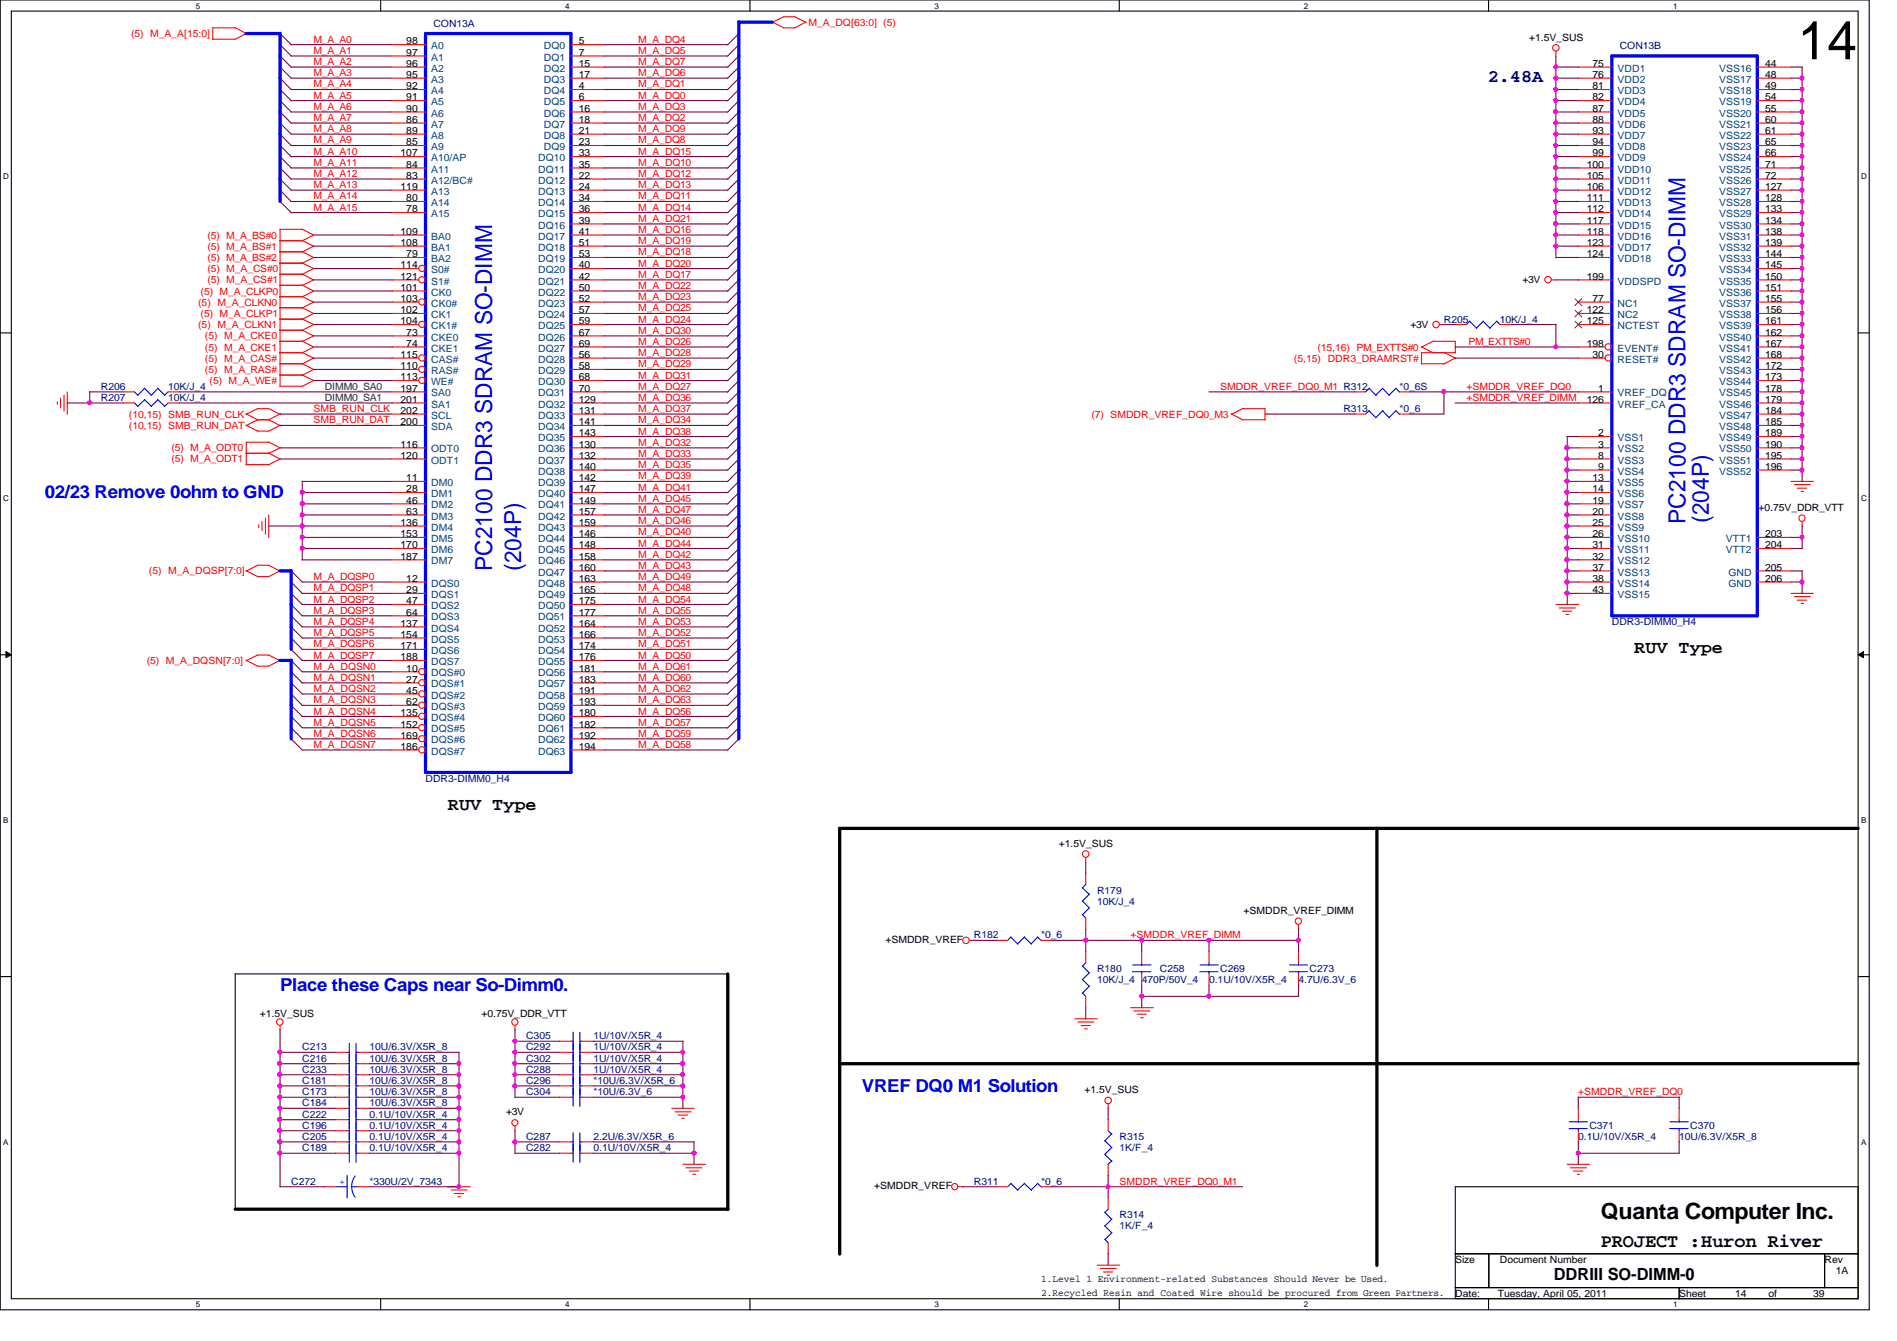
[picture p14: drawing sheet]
<svg xmlns="http://www.w3.org/2000/svg" width="297mm" height="210mm" viewBox="0 0 297 210" stroke-linecap="round" stroke-linejoin="round" font-family="sans-serif">
<defs><g id="words">
<text font-size="8.4" x="281.5" y="9.3">14</text>
<g font-size="3.7" fill="#00f">
<text x="263.9" y="82" transform="rotate(-90 263.9 82)">PC2100 DDR3 SDRAM SO-DIMM</text>
<text x="267.6" y="81.8" transform="rotate(-90 267.6 81.8)">(204P)</text>
<text x="77" y="89.4" transform="rotate(-90 77 89.4)">PC2100 DDR3 SDRAM SO-DIMM</text>
<text x="81.6" y="89.4" transform="rotate(-90 81.6 89.4)">(204P)</text>
</g>
<text font-size="3.5" x="250.7" y="190.8">Quanta Computer Inc.</text>
<text font-size="3" x="250.7" y="195.2">PROJECT :Huron River</text>
<text font-size="2.8" fill="#000080" x="233" y="12.8">2.48A</text>
<g font-size="2.8" fill="#00f">
<text x="7" y="78">02/23 Remove 0ohm to GND</text>
<text x="43.9" y="155.1">Place these Caps near So-Dimm0.</text>
<text x="135" y="170.9">VREF DQ0 M1 Solution</text>
</g>
<g font-size="2.8">
<text x="255.9" y="102.2">RUV Type</text>
<text x="70.1" y="126.7">RUV Type</text>
</g>
<text font-size="2.6" x="243.3" y="200.3">DDRIII SO-DIMM-0</text>
<g font-size="1.6" fill="#f00">
<text x="20.5" y="5.8">(5) M_A_A[15:0]</text>
<text x="126.6" y="4.1">M_A_DQ[63:0] (5)</text>
<text x="49.1" y="6.7">M_A_A0</text>
<text x="49.1" y="10.2">M_A_A2</text>
<text x="49.1" y="11.9">M_A_A3</text>
<text x="49.1" y="8.4">M_A_A1</text>
<text x="99.9" y="6.7">M_A_DQ4</text>
<text x="99.9" y="8.4">M_A_DQ5</text>
<text x="99.9" y="10.2">M_A_DQ7</text>
<text x="99.9" y="11.9">M_A_DQ6</text>
<text x="49.1" y="17.2">M_A_A6</text>
<text x="49.1" y="15.5">M_A_A5</text>
<text x="49.1" y="13.7">M_A_A4</text>
<text x="99.9" y="13.7">M_A_DQ1</text>
<text x="99.9" y="15.5">M_A_DQ0</text>
<text x="99.9" y="17.2">M_A_DQ3</text>
<text x="49.1" y="22.4">M_A_A9</text>
<text x="49.1" y="20.7">M_A_A8</text>
<text x="49.1" y="19">M_A_A7</text>
<text x="99.9" y="19">M_A_DQ2</text>
<text x="99.9" y="20.7">M_A_DQ9</text>
<text x="99.9" y="22.4">M_A_DQ8</text>
<text x="49.1" y="29.5">M_A_A13</text>
<text x="49.1" y="27.7">M_A_A12</text>
<text x="49.1" y="26">M_A_A11</text>
<text x="49.1" y="24.2">M_A_A10</text>
<text x="99.9" y="24.2">M_A_DQ15</text>
<text x="99.9" y="26">M_A_DQ10</text>
<text x="99.9" y="27.7">M_A_DQ12</text>
<text x="99.9" y="29.5">M_A_DQ13</text>
<text x="49.1" y="33">M_A_A15</text>
<text x="49.1" y="31.2">M_A_A14</text>
<text x="99.9" y="33">M_A_DQ14</text>
<text x="99.9" y="34.7">M_A_DQ21</text>
<text x="99.9" y="31.2">M_A_DQ11</text>
<text x="32.5" y="37.3">(5) M_A_BS#0</text>
<text x="32.5" y="39.1">(5) M_A_BS#1</text>
<text x="32.5" y="40.9">(5) M_A_BS#2</text>
<text x="99.9" y="36.5">M_A_DQ16</text>
<text x="99.9" y="38.2">M_A_DQ19</text>
<text x="99.9" y="40">M_A_DQ18</text>
<text x="99.9" y="41.7">M_A_DQ20</text>
<text x="31" y="47.9">(5) M_A_CLKN0</text>
<text x="31.4" y="46.1">(5) M_A_CLKP0</text>
<text x="32.5" y="42.6">(5) M_A_CS#0</text>
<text x="32.5" y="44.4">(5) M_A_CS#1</text>
<text x="99.9" y="43.5">M_A_DQ17</text>
<text x="99.9" y="45.3">M_A_DQ22</text>
<text x="99.9" y="47">M_A_DQ23</text>
<text x="31" y="51.4">(5) M_A_CLKN1</text>
<text x="31.4" y="49.6">(5) M_A_CLKP1</text>
<text x="32.1" y="53.1">(5) M_A_CKE0</text>
<text x="99.9" y="50.5">M_A_DQ24</text>
<text x="99.9" y="52.2">M_A_DQ30</text>
<text x="99.9" y="48.7">M_A_DQ25</text>
<text x="32.1" y="54.9">(5) M_A_CKE1</text>
<text x="32.1" y="56.6">(5) M_A_CAS#</text>
<text x="32.1" y="58.4">(5) M_A_RAS#</text>
<text x="99.9" y="54">M_A_DQ26</text>
<text x="99.9" y="55.8">M_A_DQ28</text>
<text x="99.9" y="57.5">M_A_DQ29</text>
<text x="99.9" y="59.3">M_A_DQ31</text>
<text x="202.6" y="56.6">(5,15) DDR3_DRAMRST#</text>
<text x="206.3" y="54.9">(15,16) PM_EXTTS#0</text>
<text x="230" y="54">PM_EXTTS#0</text>
<text x="20.2" y="65.4">(10,15) SMB_RUN_CLK</text>
<text x="32.8" y="60.2">(5) M_A_WE#</text>
<text x="49.1" y="64.5">SMB_RUN_CLK</text>
<text x="99.9" y="61">M_A_DQ27</text>
<text x="99.9" y="62.8">M_A_DQ36</text>
<text x="99.9" y="64.5">M_A_DQ37</text>
<text x="170.9" y="65.4">(7) SMDDR_VREF_DQ0_M3</text>
<text x="191" y="61">SMDDR_VREF_DQ0_M1 R312</text>
<text x="229.6" y="61">+SMDDR_VREF_DQ0</text>
<text x="229.6" y="62.8">+SMDDR_VREF_DIMM</text>
<text x="20.2" y="67.1">(10,15) SMB_RUN_DAT</text>
<text x="26.8" y="70.7">(5) M_A_ODT0</text>
<text x="49.1" y="66.3">SMB_RUN_DAT</text>
<text x="99.9" y="68">M_A_DQ38</text>
<text x="99.9" y="69.8">M_A_DQ32</text>
<text x="99.9" y="71.5">M_A_DQ33</text>
<text x="99.9" y="66.3">M_A_DQ34</text>
<text x="26.8" y="72.4">(5) M_A_ODT1</text>
<text x="99.9" y="73.3">M_A_DQ35</text>
<text x="99.9" y="75">M_A_DQ39</text>
<text x="99.9" y="76.8">M_A_DQ41</text>
<text x="99.9" y="78.5">M_A_DQ45</text>
<text x="99.9" y="80.3">M_A_DQ47</text>
<text x="99.9" y="82">M_A_DQ46</text>
<text x="99.9" y="83.8">M_A_DQ40</text>
<text x="23.3" y="89.9">(5) M_A_DQSP[7:0]</text>
<text x="99.9" y="85.6">M_A_DQ44</text>
<text x="99.9" y="87.3">M_A_DQ42</text>
<text x="99.9" y="89.1">M_A_DQ43</text>
<text x="49.1" y="90.8">M_A_DQSP0</text>
<text x="49.1" y="92.5">M_A_DQSP1</text>
<text x="49.1" y="94.3">M_A_DQSP2</text>
<text x="99.9" y="90.8">M_A_DQ49</text>
<text x="99.9" y="92.5">M_A_DQ48</text>
<text x="99.9" y="94.3">M_A_DQ54</text>
<text x="49.1" y="96.1">M_A_DQSP3</text>
<text x="49.1" y="97.8">M_A_DQSP4</text>
<text x="49.1" y="99.6">M_A_DQSP5</text>
<text x="49.1" y="101.3">M_A_DQSP6</text>
<text x="99.9" y="96.1">M_A_DQ55</text>
<text x="99.9" y="97.8">M_A_DQ53</text>
<text x="99.9" y="99.6">M_A_DQ52</text>
<text x="99.9" y="101.3">M_A_DQ51</text>
<text x="23" y="104">(5) M_A_DQSN[7:0]</text>
<text x="49.1" y="103.1">M_A_DQSP7</text>
<text x="49.1" y="104.8">M_A_DQSN0</text>
<text x="49.1" y="106.6">M_A_DQSN1</text>
<text x="99.9" y="103.1">M_A_DQ50</text>
<text x="99.9" y="104.8">M_A_DQ61</text>
<text x="99.9" y="106.6">M_A_DQ60</text>
<text x="49.1" y="108.3">M_A_DQSN2</text>
<text x="49.1" y="110.1">M_A_DQSN3</text>
<text x="49.1" y="111.8">M_A_DQSN4</text>
<text x="49.1" y="113.6">M_A_DQSN5</text>
<text x="99.9" y="108.3">M_A_DQ62</text>
<text x="99.9" y="110.1">M_A_DQ63</text>
<text x="99.9" y="111.8">M_A_DQ56</text>
<text x="99.9" y="113.6">M_A_DQ57</text>
<text x="49.1" y="115.4">M_A_DQSN6</text>
<text x="49.1" y="117.1">M_A_DQSN7</text>
<text x="99.9" y="115.4">M_A_DQ59</text>
<text x="99.9" y="117.1">M_A_DQ58</text>
<text x="177" y="146.9">+SMDDR_VREF_DIMM</text>
<text x="247.1" y="171.4">+SMDDR_VREF_DQ0</text>
<text x="175.3" y="185.5">SMDDR_VREF_DQ0_M1</text>
</g>
<g font-size="1.6" fill="#000080">
<text x="67.9" y="4.2">CON13A</text>
<text x="253.6" y="7.7">CON13B</text>
<text x="226.1" y="50.5">R205</text>
<text x="234.9" y="50.5">10K/J_4</text>
<text x="15.8" y="61">R206</text>
<text x="15.8" y="62.8">R207</text>
<text x="26.3" y="61">10K/J_4</text>
<text x="26.3" y="62.8">10K/J_4</text>
<text x="210.4" y="64.5">R313</text>
<text x="219.1" y="61">*0_6S</text>
<text x="219.1" y="64.5">*0_6</text>
<text x="252.4" y="97.8">DDR3-DIMM0_H4</text>
<text x="66.6" y="122.3">DDR3-DIMM0_H4</text>
<text x="171.8" y="139.9">R179</text>
<text x="171.8" y="141.6">10K/J_4</text>
<text x="152.5" y="146.9">R182</text>
<text x="163" y="146.9">*0_6</text>
<text x="171.8" y="152.1">R180</text>
<text x="171.8" y="153.9">10K/J_4</text>
<text x="178.8" y="153.9">470P/50V_4</text>
<text x="181.6" y="152.1">C258</text>
<text x="189.3" y="153.9">0.1U/10V/X5R_4</text>
<text x="191" y="152.1">C269</text>
<text x="203.3" y="153.9">4.7U/6.3V_6</text>
<text x="205.1" y="152.1">C273</text>
<text x="47.3" y="166.2">C216</text>
<text x="47.3" y="164.4">C213</text>
<text x="47.3" y="167.9">C233</text>
<text x="57.9" y="166.2">10U/6.3V/X5R_8</text>
<text x="57.9" y="164.4">10U/6.3V/X5R_8</text>
<text x="57.9" y="167.9">10U/6.3V/X5R_8</text>
<text x="82.4" y="164.4">C292</text>
<text x="82.4" y="166.2">C302</text>
<text x="82.4" y="167.9">C288</text>
<text x="82.4" y="162.6">C305</text>
<text x="92.9" y="164.4">1U/10V/X5R_4</text>
<text x="92.9" y="166.2">1U/10V/X5R_4</text>
<text x="92.9" y="167.9">1U/10V/X5R_4</text>
<text x="92.9" y="162.6">1U/10V/X5R_4</text>
<text x="47.3" y="173.2">C184</text>
<text x="47.3" y="171.4">C173</text>
<text x="47.3" y="169.7">C181</text>
<text x="57.9" y="173.2">10U/6.3V/X5R_8</text>
<text x="57.9" y="171.4">10U/6.3V/X5R_8</text>
<text x="57.9" y="169.7">10U/6.3V/X5R_8</text>
<text x="82.4" y="171.4">C304</text>
<text x="82.4" y="169.7">C296</text>
<text x="92.9" y="171.4">*10U/6.3V_6</text>
<text x="92.9" y="169.7">*10U/6.3V/X5R_6</text>
<text x="47.3" y="174.9">C222</text>
<text x="47.3" y="178.4">C205</text>
<text x="47.3" y="176.7">C196</text>
<text x="57.9" y="174.9">0.1U/10V/X5R_4</text>
<text x="57.9" y="178.4">0.1U/10V/X5R_4</text>
<text x="57.9" y="176.7">0.1U/10V/X5R_4</text>
<text x="82.4" y="178.4">C287</text>
<text x="92.9" y="178.4">2.2U/6.3V/X5R_6</text>
<text x="175.3" y="178.4">R315</text>
<text x="247.1" y="178.4">0.1U/10V/X5R_4</text>
<text x="248.9" y="176.7">C371</text>
<text x="262.9" y="178.4">10U/6.3V/X5R_8</text>
<text x="264.7" y="176.7">C370</text>
<text x="45.6" y="185.5">C272</text>
<text x="47.3" y="180.2">C189</text>
<text x="57.9" y="185.5">*330U/2V_7343</text>
<text x="57.9" y="180.2">0.1U/10V/X5R_4</text>
<text x="82.4" y="180.2">C282</text>
<text x="92.9" y="180.2">0.1U/10V/X5R_4</text>
<text x="152.5" y="185.5">R311</text>
<text x="163" y="185.5">*0_6</text>
<text x="175.3" y="180.2">1K/F_4</text>
<text x="175.3" y="190.7">R314</text>
<text x="175.3" y="192.4">1K/F_4</text>
</g>
<g font-size="1.6">
<text x="63.6" y="6.9">98</text>
<text x="63.6" y="8.7">97</text>
<text x="63.6" y="10.5">96</text>
<text x="90.6" y="6.9">5</text>
<text x="90.6" y="8.7">7</text>
<text x="90.6" y="10.5">15</text>
<text x="239.4" y="6.3">+1.5V_SUS</text>
<text x="249.4" y="10.5">75</text>
<text x="276.4" y="10.5">44</text>
<text x="63.6" y="12.2">95</text>
<text x="63.6" y="14">92</text>
<text x="63.6" y="15.7">91</text>
<text x="63.6" y="17.5">90</text>
<text x="90.6" y="12.2">17</text>
<text x="90.6" y="14">4</text>
<text x="90.6" y="15.7">6</text>
<text x="90.6" y="17.5">16</text>
<text x="249.4" y="12.2">76</text>
<text x="249.4" y="14">81</text>
<text x="249.4" y="15.7">82</text>
<text x="249.4" y="17.5">87</text>
<text x="276.4" y="12.2">48</text>
<text x="276.4" y="14">49</text>
<text x="276.4" y="15.7">54</text>
<text x="276.4" y="17.5">55</text>
<text x="63.6" y="19.2">86</text>
<text x="63.6" y="21">89</text>
<text x="63.6" y="22.7">85</text>
<text x="90.6" y="19.2">18</text>
<text x="90.6" y="21">21</text>
<text x="90.6" y="22.7">23</text>
<text x="249.4" y="19.2">88</text>
<text x="249.4" y="21">93</text>
<text x="249.4" y="22.7">94</text>
<text x="276.4" y="19.2">60</text>
<text x="276.4" y="21">61</text>
<text x="276.4" y="22.7">65</text>
<text x="62.7" y="24.5">107</text>
<text x="62.7" y="29.7">119</text>
<text x="63.6" y="26.2">84</text>
<text x="63.6" y="28">83</text>
<text x="90.6" y="24.5">33</text>
<text x="90.6" y="26.2">35</text>
<text x="90.6" y="28">22</text>
<text x="90.6" y="29.7">24</text>
<text x="248.5" y="26.2">100</text>
<text x="248.5" y="28">105</text>
<text x="248.5" y="29.7">106</text>
<text x="249.4" y="24.5">99</text>
<text x="276.4" y="24.5">66</text>
<text x="276.4" y="26.2">71</text>
<text x="276.4" y="28">72</text>
<text x="276.4" y="29.7">127</text>
<text x="63.6" y="31.5">80</text>
<text x="63.6" y="33.2">78</text>
<text x="90.6" y="31.5">34</text>
<text x="90.6" y="33.2">36</text>
<text x="90.6" y="35">39</text>
<text x="248.5" y="31.5">111</text>
<text x="248.5" y="33.2">112</text>
<text x="248.5" y="35">117</text>
<text x="276.4" y="31.5">128</text>
<text x="276.4" y="33.2">133</text>
<text x="276.4" y="35">134</text>
<text x="62.7" y="36.7">109</text>
<text x="62.7" y="38.5">108</text>
<text x="62.7" y="42">114</text>
<text x="63.6" y="40.3">79</text>
<text x="90.6" y="36.7">41</text>
<text x="90.6" y="38.5">51</text>
<text x="90.6" y="40.3">53</text>
<text x="90.6" y="42">40</text>
<text x="248.5" y="36.7">118</text>
<text x="248.5" y="38.5">123</text>
<text x="248.5" y="40.3">124</text>
<text x="276.4" y="36.7">138</text>
<text x="276.4" y="38.5">139</text>
<text x="276.4" y="40.3">144</text>
<text x="276.4" y="42">145</text>
<text x="62.7" y="43.8">121</text>
<text x="62.7" y="45.5">101</text>
<text x="62.7" y="47.2">103</text>
<text x="90.6" y="43.8">42</text>
<text x="90.6" y="45.5">50</text>
<text x="90.6" y="47.2">52</text>
<text x="238.4" y="44.4">+3V</text>
<text x="248.5" y="43.8">199</text>
<text x="249.4" y="47.2">77</text>
<text x="276.4" y="43.8">150</text>
<text x="276.4" y="45.5">151</text>
<text x="276.4" y="47.2">155</text>
<text x="62.7" y="49">102</text>
<text x="62.7" y="50.8">104</text>
<text x="63.6" y="52.5">73</text>
<text x="90.6" y="49">57</text>
<text x="90.6" y="50.8">59</text>
<text x="90.6" y="52.5">67</text>
<text x="220.8" y="51.4">+3V</text>
<text x="248.5" y="49">122</text>
<text x="248.5" y="50.8">125</text>
<text x="276.4" y="49">156</text>
<text x="276.4" y="50.8">161</text>
<text x="276.4" y="52.5">162</text>
<text x="62.7" y="56">115</text>
<text x="62.7" y="57.8">110</text>
<text x="62.7" y="59.5">113</text>
<text x="63.6" y="54.3">74</text>
<text x="90.6" y="54.3">69</text>
<text x="90.6" y="56">56</text>
<text x="90.6" y="57.8">58</text>
<text x="90.6" y="59.5">68</text>
<text x="248.5" y="54.3">198</text>
<text x="249.4" y="56">30</text>
<text x="276.4" y="54.3">167</text>
<text x="276.4" y="56">168</text>
<text x="276.4" y="57.8">172</text>
<text x="276.4" y="59.5">173</text>
<text x="62.7" y="61.3">197</text>
<text x="62.7" y="63">201</text>
<text x="62.7" y="64.8">202</text>
<text x="90.6" y="61.3">70</text>
<text x="90.6" y="63">129</text>
<text x="90.6" y="64.8">131</text>
<text x="248.5" y="63">126</text>
<text x="250.3" y="61.3">1</text>
<text x="276.4" y="61.3">178</text>
<text x="276.4" y="63">179</text>
<text x="276.4" y="64.8">184</text>
<text x="62.7" y="66.5">200</text>
<text x="62.7" y="70.1">116</text>
<text x="62.7" y="71.8">120</text>
<text x="90.6" y="66.5">141</text>
<text x="90.6" y="68.3">143</text>
<text x="90.6" y="70.1">130</text>
<text x="90.6" y="71.8">132</text>
<text x="250.3" y="68.3">2</text>
<text x="250.3" y="70.1">3</text>
<text x="250.3" y="71.8">8</text>
<text x="276.4" y="66.5">185</text>
<text x="276.4" y="68.3">189</text>
<text x="276.4" y="70.1">190</text>
<text x="276.4" y="71.8">195</text>
<text x="63.6" y="75.3">11</text>
<text x="63.6" y="77">28</text>
<text x="90.6" y="73.5">140</text>
<text x="90.6" y="75.3">142</text>
<text x="90.6" y="77">147</text>
<text x="249.4" y="75.3">13</text>
<text x="249.4" y="77">14</text>
<text x="250.3" y="73.5">9</text>
<text x="276.4" y="73.5">196</text>
<text x="62.7" y="82.3">136</text>
<text x="63.6" y="78.8">46</text>
<text x="63.6" y="80.6">63</text>
<text x="90.6" y="78.8">149</text>
<text x="90.6" y="80.6">157</text>
<text x="90.6" y="82.3">159</text>
<text x="249.4" y="78.8">19</text>
<text x="249.4" y="80.6">20</text>
<text x="249.4" y="82.3">25</text>
<text x="275.4" y="79.9">+0.75V_DDR_VTT</text>
<text x="62.7" y="84.1">153</text>
<text x="62.7" y="85.8">170</text>
<text x="62.7" y="87.6">187</text>
<text x="90.6" y="84.1">146</text>
<text x="90.6" y="85.8">148</text>
<text x="90.6" y="87.6">158</text>
<text x="90.6" y="89.3">160</text>
<text x="249.4" y="84.1">26</text>
<text x="249.4" y="85.8">31</text>
<text x="249.4" y="87.6">32</text>
<text x="249.4" y="89.3">37</text>
<text x="276.4" y="84.1">203</text>
<text x="276.4" y="85.8">204</text>
<text x="276.4" y="89.3">205</text>
<text x="63.6" y="91.1">12</text>
<text x="63.6" y="92.8">29</text>
<text x="63.6" y="94.6">47</text>
<text x="90.6" y="91.1">163</text>
<text x="90.6" y="92.8">165</text>
<text x="90.6" y="94.6">175</text>
<text x="249.4" y="91.1">38</text>
<text x="249.4" y="92.8">43</text>
<text x="276.4" y="91.1">206</text>
<text x="62.7" y="98.1">137</text>
<text x="62.7" y="99.8">154</text>
<text x="62.7" y="101.6">171</text>
<text x="63.6" y="96.4">64</text>
<text x="90.6" y="96.4">177</text>
<text x="90.6" y="98.1">164</text>
<text x="90.6" y="99.8">166</text>
<text x="90.6" y="101.6">174</text>
<text x="62.7" y="103.3">188</text>
<text x="63.6" y="105.1">10</text>
<text x="63.6" y="106.8">27</text>
<text x="90.6" y="103.3">176</text>
<text x="90.6" y="105.1">181</text>
<text x="90.6" y="106.8">183</text>
<text x="62.7" y="112.1">135</text>
<text x="62.7" y="113.9">152</text>
<text x="63.6" y="108.6">45</text>
<text x="63.6" y="110.4">62</text>
<text x="90.6" y="108.6">191</text>
<text x="90.6" y="110.4">193</text>
<text x="90.6" y="112.1">180</text>
<text x="90.6" y="113.9">182</text>
<text x="62.7" y="115.6">169</text>
<text x="62.7" y="117.3">186</text>
<text x="90.6" y="115.6">192</text>
<text x="90.6" y="117.3">194</text>
<text x="165.8" y="132.5">+1.5V_SUS</text>
<text x="194.7" y="143">+SMDDR_VREF_DIMM</text>
<text x="138.6" y="147.6">+SMDDR_VREF</text>
<text x="40.7" y="159.2">+1.5V_SUS</text>
<text x="75.4" y="159.2">+0.75V_DDR_VTT</text>
<text x="169.8" y="171.1">+1.5V_SUS</text>
<text x="79.2" y="174.6">+3V</text>
<text x="136.9" y="186.1">+SMDDR_VREF</text>
<text x="227.9" y="197.7">Size</text>
<text x="234.9" y="197.7">Document Number</text>
<text x="285.7" y="197.7">Rev</text>
<text x="163" y="200.7">1.Level 1 Environment-related Substances Should Never be Used.</text>
<text x="163" y="202.9">2.Recycled Resin and Coated Wire should be procured from Green Partners.</text>
<text x="227.9" y="203">Date:</text>
<text x="234.5" y="203">Tuesday, April 05, 2011</text>
<text x="262.9" y="203">Sheet</text>
<text x="271.7" y="203">14</text>
<text x="276.9" y="203">of</text>
<text x="283.9" y="203">39</text>
<text x="287.4" y="199.5">1A</text>
</g>
<g font-size="1.6" fill="#004080">
<text x="67.5" y="7.7">A0</text>
<text x="67.5" y="9.5">A1</text>
<text x="67.5" y="11.2">A2</text>
<text x="85.2" y="7.7">DQ0</text>
<text x="85.2" y="9.5">DQ1</text>
<text x="85.2" y="11.2">DQ2</text>
<text x="253.3" y="11.2">VDD1</text>
<text x="269.2" y="11.2">VSS16</text>
<text x="67.5" y="13">A3</text>
<text x="67.5" y="14.7">A4</text>
<text x="67.5" y="16.5">A5</text>
<text x="85.2" y="13">DQ3</text>
<text x="85.2" y="14.7">DQ4</text>
<text x="85.2" y="16.5">DQ5</text>
<text x="253.3" y="13">VDD2</text>
<text x="253.3" y="14.7">VDD3</text>
<text x="253.3" y="16.5">VDD4</text>
<text x="269.2" y="13">VSS17</text>
<text x="269.2" y="14.7">VSS18</text>
<text x="269.2" y="16.5">VSS19</text>
<text x="67.5" y="18.2">A6</text>
<text x="67.5" y="20">A7</text>
<text x="67.5" y="21.7">A8</text>
<text x="67.5" y="23.5">A9</text>
<text x="85.2" y="18.2">DQ6</text>
<text x="85.2" y="20">DQ7</text>
<text x="85.2" y="21.7">DQ8</text>
<text x="85.2" y="23.5">DQ9</text>
<text x="253.3" y="18.2">VDD5</text>
<text x="253.3" y="20">VDD6</text>
<text x="253.3" y="21.7">VDD7</text>
<text x="253.3" y="23.5">VDD8</text>
<text x="269.2" y="18.2">VSS20</text>
<text x="269.2" y="20">VSS21</text>
<text x="269.2" y="21.7">VSS22</text>
<text x="269.2" y="23.5">VSS23</text>
<text x="67.5" y="25.2">A10/AP</text>
<text x="67.5" y="27">A11</text>
<text x="67.5" y="28.7">A12/BC#</text>
<text x="84.3" y="25.2">DQ10</text>
<text x="84.3" y="27">DQ11</text>
<text x="84.3" y="28.7">DQ12</text>
<text x="253.3" y="25.2">VDD9</text>
<text x="253.3" y="27">VDD10</text>
<text x="253.3" y="28.7">VDD11</text>
<text x="269.2" y="25.2">VSS24</text>
<text x="269.2" y="27">VSS25</text>
<text x="269.2" y="28.7">VSS26</text>
<text x="67.5" y="30.5">A13</text>
<text x="67.5" y="32.3">A14</text>
<text x="67.5" y="34">A15</text>
<text x="84.3" y="30.5">DQ13</text>
<text x="84.3" y="32.3">DQ14</text>
<text x="84.3" y="34">DQ15</text>
<text x="84.3" y="35.8">DQ16</text>
<text x="253.3" y="30.5">VDD12</text>
<text x="253.3" y="32.3">VDD13</text>
<text x="253.3" y="34">VDD14</text>
<text x="253.3" y="35.8">VDD15</text>
<text x="269.2" y="30.5">VSS27</text>
<text x="269.2" y="32.3">VSS28</text>
<text x="269.2" y="34">VSS29</text>
<text x="269.2" y="35.8">VSS30</text>
<text x="67.5" y="37.5">BA0</text>
<text x="67.5" y="39.2">BA1</text>
<text x="67.5" y="41">BA2</text>
<text x="84.3" y="37.5">DQ17</text>
<text x="84.3" y="39.2">DQ18</text>
<text x="84.3" y="41">DQ19</text>
<text x="253.3" y="37.5">VDD16</text>
<text x="253.3" y="39.2">VDD17</text>
<text x="253.3" y="41">VDD18</text>
<text x="269.2" y="37.5">VSS31</text>
<text x="269.2" y="39.2">VSS32</text>
<text x="269.2" y="41">VSS33</text>
<text x="67.5" y="42.8">S0#</text>
<text x="67.5" y="44.5">S1#</text>
<text x="67.5" y="46.3">CK0</text>
<text x="84.3" y="42.8">DQ20</text>
<text x="84.3" y="44.5">DQ21</text>
<text x="84.3" y="46.3">DQ22</text>
<text x="253.3" y="44.5">VDDSPD</text>
<text x="269.2" y="42.8">VSS34</text>
<text x="269.2" y="44.5">VSS35</text>
<text x="269.2" y="46.3">VSS36</text>
<text x="67.5" y="48">CK0#</text>
<text x="67.5" y="49.8">CK1</text>
<text x="67.5" y="51.5">CK1#</text>
<text x="67.5" y="53.3">CKE0</text>
<text x="84.3" y="48">DQ23</text>
<text x="84.3" y="49.8">DQ24</text>
<text x="84.3" y="51.5">DQ25</text>
<text x="84.3" y="53.3">DQ26</text>
<text x="253.3" y="48">NC1</text>
<text x="253.3" y="49.8">NC2</text>
<text x="253.3" y="51.5">NCTEST</text>
<text x="269.2" y="48">VSS37</text>
<text x="269.2" y="49.8">VSS38</text>
<text x="269.2" y="51.5">VSS39</text>
<text x="269.2" y="53.3">VSS40</text>
<text x="67.5" y="55">CKE1</text>
<text x="67.5" y="56.8">CAS#</text>
<text x="67.5" y="58.5">RAS#</text>
<text x="84.3" y="55">DQ27</text>
<text x="84.3" y="56.8">DQ28</text>
<text x="84.3" y="58.5">DQ29</text>
<text x="253.3" y="55">EVENT#</text>
<text x="253.3" y="56.8">RESET#</text>
<text x="269.2" y="55">VSS41</text>
<text x="269.2" y="56.8">VSS42</text>
<text x="269.2" y="58.5">VSS43</text>
<text x="67.5" y="60.3">WE#</text>
<text x="67.5" y="62.1">SA0</text>
<text x="67.5" y="63.8">SA1</text>
<text x="67.5" y="65.5">SCL</text>
<text x="84.3" y="60.3">DQ30</text>
<text x="84.3" y="62.1">DQ31</text>
<text x="84.3" y="63.8">DQ32</text>
<text x="84.3" y="65.5">DQ33</text>
<text x="253.3" y="62.1">VREF_DQ</text>
<text x="253.3" y="63.8">VREF_CA</text>
<text x="269.2" y="60.3">VSS44</text>
<text x="269.2" y="62.1">VSS45</text>
<text x="269.2" y="63.8">VSS46</text>
<text x="269.2" y="65.5">VSS47</text>
<text x="67.5" y="67.3">SDA</text>
<text x="67.5" y="70.8">ODT0</text>
<text x="84.3" y="67.3">DQ34</text>
<text x="84.3" y="69">DQ35</text>
<text x="84.3" y="70.8">DQ36</text>
<text x="253.3" y="69">VSS1</text>
<text x="253.3" y="70.8">VSS2</text>
<text x="269.2" y="67.3">VSS48</text>
<text x="269.2" y="69">VSS49</text>
<text x="269.2" y="70.8">VSS50</text>
<text x="67.5" y="72.6">ODT1</text>
<text x="67.5" y="76.1">DM0</text>
<text x="67.5" y="77.8">DM1</text>
<text x="84.3" y="72.6">DQ37</text>
<text x="84.3" y="74.3">DQ38</text>
<text x="84.3" y="76.1">DQ39</text>
<text x="84.3" y="77.8">DQ40</text>
<text x="253.3" y="72.6">VSS3</text>
<text x="253.3" y="74.3">VSS4</text>
<text x="253.3" y="76.1">VSS5</text>
<text x="253.3" y="77.8">VSS6</text>
<text x="269.2" y="72.6">VSS51</text>
<text x="269.2" y="74.3">VSS52</text>
<text x="67.5" y="79.6">DM2</text>
<text x="67.5" y="81.3">DM3</text>
<text x="67.5" y="83.1">DM4</text>
<text x="84.3" y="79.6">DQ41</text>
<text x="84.3" y="81.3">DQ42</text>
<text x="84.3" y="83.1">DQ43</text>
<text x="253.3" y="79.6">VSS7</text>
<text x="253.3" y="81.3">VSS8</text>
<text x="253.3" y="83.1">VSS9</text>
<text x="67.5" y="84.8">DM5</text>
<text x="67.5" y="86.6">DM6</text>
<text x="67.5" y="88.3">DM7</text>
<text x="84.3" y="84.8">DQ44</text>
<text x="84.3" y="86.6">DQ45</text>
<text x="84.3" y="88.3">DQ46</text>
<text x="253.3" y="84.8">VSS10</text>
<text x="253.3" y="86.6">VSS11</text>
<text x="253.3" y="88.3">VSS12</text>
<text x="270.3" y="84.8">VTT1</text>
<text x="270.3" y="86.6">VTT2</text>
<text x="67.5" y="91.8">DQS0</text>
<text x="67.5" y="93.6">DQS1</text>
<text x="67.5" y="95.3">DQS2</text>
<text x="84.3" y="90.1">DQ47</text>
<text x="84.3" y="91.8">DQ48</text>
<text x="84.3" y="93.6">DQ49</text>
<text x="84.3" y="95.3">DQ50</text>
<text x="253.3" y="90.1">VSS13</text>
<text x="253.3" y="91.8">VSS14</text>
<text x="253.3" y="93.6">VSS15</text>
<text x="270.6" y="90.1">GND</text>
<text x="270.6" y="91.8">GND</text>
<text x="67.5" y="97.1">DQS3</text>
<text x="67.5" y="98.8">DQS4</text>
<text x="67.5" y="100.6">DQS5</text>
<text x="84.3" y="97.1">DQ51</text>
<text x="84.3" y="98.8">DQ52</text>
<text x="84.3" y="100.6">DQ53</text>
<text x="67.5" y="102.4">DQS6</text>
<text x="67.5" y="104.1">DQS7</text>
<text x="67.5" y="105.9">DQS#0</text>
<text x="67.5" y="107.6">DQS#1</text>
<text x="84.3" y="102.4">DQ54</text>
<text x="84.3" y="104.1">DQ55</text>
<text x="84.3" y="105.9">DQ56</text>
<text x="84.3" y="107.6">DQ57</text>
<text x="67.5" y="109.3">DQS#2</text>
<text x="67.5" y="111.1">DQS#3</text>
<text x="67.5" y="112.9">DQS#4</text>
<text x="84.3" y="109.3">DQ58</text>
<text x="84.3" y="111.1">DQ59</text>
<text x="84.3" y="112.9">DQ60</text>
<text x="67.5" y="114.6">DQS#5</text>
<text x="67.5" y="116.4">DQS#6</text>
<text x="67.5" y="118.1">DQS#7</text>
<text x="84.3" y="114.6">DQ61</text>
<text x="84.3" y="116.4">DQ62</text>
<text x="84.3" y="118.1">DQ63</text>
</g>
<g font-size="1.6" fill="#008000">
<text x="50.8" y="61">DIMM0_SA0</text>
<text x="50.8" y="62.8">DIMM0_SA1</text>
</g>
<text font-size="1.6" fill="#00f" x="54" y="185.4" transform="rotate(-90 54 185.4)">+</text>
<g font-size="1.3">
<text x="30.7" y="1.4">5</text>
<text x="88.5" y="1.4">4</text>
<text x="146.3" y="1.4">3</text>
<text x="204.2" y="1.4">2</text>
<text x="262" y="1.4">1</text>
<text x=".5" y="28.1">D</text>
<text x="291.4" y="28.1">D</text>
<text x=".5" y="78.4">C</text>
<text x="291.4" y="78.4">C</text>
<text x=".5" y="128.8">B</text>
<text x="291.4" y="128.8">B</text>
<text x=".5" y="179.2">A</text>
<text x="291.4" y="179.2">A</text>
<text x="30.7" y="204.6">5</text>
<text x="88.5" y="204.6">4</text>
<text x="146.3" y="204.6">3</text>
<text x="204.2" y="204.6">2</text>
<text x="262" y="204.6">1</text>
</g>
</g></defs>
<path d="M0 0h292.7v205h-292.7zM1.8 1.7h289.2v201.6h-289.2z" fill="none" stroke="#000" stroke-width=".17"/>
<g fill="#fff">
<path d="M30.7 .2h.7v1.4h-.7z"/>
<path d="M30.7 203.5h.7v1.4h-.7z"/>
</g>
<path d="M59.6 0v1.7M59.6 203.3v1.7" fill="none" stroke="#000" stroke-width=".17"/>
<g fill="#fff">
<path d="M88.5 .2h.7v1.4h-.7z"/>
<path d="M88.5 203.5h.7v1.4h-.7z"/>
</g>
<path d="M117.4 0v1.7M117.4 203.3v1.7" fill="none" stroke="#000" stroke-width=".17"/>
<g fill="#fff">
<path d="M146.3 .2h.7v1.4h-.7z"/>
<path d="M146.3 203.5h.7v1.4h-.7z"/>
</g>
<path d="M175.3 0v1.7M175.3 203.3v1.7" fill="none" stroke="#000" stroke-width=".17"/>
<g fill="#fff">
<path d="M204.2 .2h.6v1.4h-.6z"/>
<path d="M204.2 203.5h.6v1.4h-.6z"/>
</g>
<path d="M233.1 0v1.7M233.1 203.3v1.7" fill="none" stroke="#000" stroke-width=".17"/>
<g fill="#fff">
<path d="M262 .2h.7v1.4h-.7z"/>
<path d="M262 203.5h.7v1.4h-.7z"/>
<path d="M.5 26.9h.9v1.4h-.9z"/>
<path d="M291.4 26.9h.9v1.4h-.9z"/>
<path d="M.5 77.3h.9v1.4h-.9z"/>
<path d="M291.4 77.3h.9v1.4h-.9z"/>
</g>
<path d="M0 52.1h1.8M291 52.1h1.7" fill="none" stroke="#000" stroke-width=".17"/>
<g fill="#fff">
<path d="M.5 127.7h.8v1.4h-.8z"/>
<path d="M291.4 127.7h.8v1.4h-.8z"/>
</g>
<path d="M0 102.5h1.8M291 102.5h1.7" fill="none" stroke="#000" stroke-width=".17"/>
<path d="M.9 102l.9 .5-.9 .5zM291 102.5l.8-.5v1z" fill="#000"/>
<path d="M.9 102l.9 .5-.9 .5zM291 102.5l.8-.5v1z" fill="none" stroke="#000" stroke-width=".16"/>
<g fill="#fff">
<path d="M.5 178.1h.8v1.4h-.8z"/>
<path d="M291.4 178.1h.8v1.4h-.8z"/>
</g>
<path d="M131.5 129.6v33.4M0 152.9h1.8M114 152.4h-77.2v36.9M291 152.9h1.7M227.9 185.8h63.1v17.5h-63.1zM227.9 196.3h63.1M233.1 196.3v5.2M285.7 196.3v5.2M227.9 201.5h63.1M262.9 201.5v1.8" fill="none" stroke="#000" stroke-width=".17"/>
<path d="M131.4 129.7h159.6M131.5 129.7v66.6M215.6 129.7v68.4M114 152.4v36.9M131.4 166.5h159.6M36.8 189.3h77.2" fill="none" stroke="#000" stroke-width=".51"/>
<g fill="none" stroke="#f00" stroke-width=".17">
<path d="M33.3 4.4h3.5M33.3 6.1h3.5M33.3 4.4v1.8M36.8 4.3l1.8 .9-1.8 1M61.4 7h5.2M61.4 8.8h5.2M61.4 10.5h5.2M61.4 12.2h5.2M61.4 14h5.2M61.4 15.7h5.2M61.4 17.5h5.2M61.4 19.3h5.2"/>
<path d="M89.4 7h5.3M89.4 8.8h5.3M89.4 10.5h5.3M89.4 12.2h5.3M89.4 14h5.3M89.4 15.7h5.3M89.4 17.5h5.3M89.4 19.3h5.3M120.9 3.4l1.8 1h1.8M124.5 2.6l1.7 .9M124.5 2.6h-1.8l-1.8 .9M126.2 3.4l-1.7 1"/>
<path d="M243.6 8v.8M247.1 10.5h5.3M247.1 12.2h5.3M247.1 14h5.3M247.1 15.7h5.3M247.1 17.5h5.3M247.1 19.3h5.3M275.2 10.5h5.3M275.2 12.2h5.3M275.2 14h5.3M275.2 15.7h5.3M275.2 17.5h5.3"/>
<path d="M275.2 19.3h5.3M43.8 35.9h3.5M43.8 37.7h3.5M43.8 39.4h3.5M43.9 35.9v24.6M47.3 35.9l1.8 .9-1.8 .9M47.3 37.6l1.8 .9-1.8 1M47.3 39.4l1.8 .9-1.8 .9M61.4 21h5.2M61.4 22.8h5.2M61.4 24.5h5.2M61.4 26.3h5.2"/>
<path d="M61.4 28h5.2M61.4 29.8h5.2M61.4 31.5h5.2M61.4 33.3h5.2M61.4 36.8h5.2M61.4 38.5h5.2M89.4 21h5.3M89.4 22.8h5.3M89.4 24.5h5.3M89.4 26.3h5.3M89.4 28h5.3M89.4 29.8h5.3"/>
<path d="M89.4 31.5h5.3M89.4 33.3h5.3M89.4 36.8h5.3M89.4 38.5h5.3M89.4 35.1h5.3M247.1 21h5.3M247.1 22.8h5.3M247.1 24.5h5.3M247.1 26.3h5.3M247.1 28h5.3M247.1 29.8h5.3M247.1 31.5h5.3"/>
<path d="M247.1 33.3h5.3M247.1 36.8h5.3M247.1 38.5h5.3M247.1 35.1h5.3M275.2 21h5.3M275.2 22.8h5.3M275.2 24.5h5.3M275.2 26.3h5.3M275.2 28h5.3M275.2 29.8h5.3M275.2 31.5h5.3M275.2 33.3h5.3"/>
<path d="M275.2 36.8h5.3M275.2 38.5h5.3M275.2 35.1h5.3M43.8 55.2h3.5M43.8 56.9h3.5M43.8 41.2h3.5M43.8 42.9h3.5M43.8 44.7h3.5M43.8 46.4h3.5M43.8 48.2h3.5M43.8 50h3.5M43.8 51.7h3.5"/>
<path d="M43.8 53.4h3.5M43.8 58.7h3.5M47.3 41.1l1.8 .9-1.8 1M47.3 42.9l1.8 .9-1.8 .9M47.3 44.6l1.8 1-1.8 .9M47.3 46.4l1.8 .9-1.8 .9M47.3 48.1l1.8 1-1.8 .9M47.3 49.9l1.8 .9-1.8 .9M47.3 51.6l1.8 1-1.8 .9M47.3 53.4l1.8 .9-1.8 .9M47.3 55.2l1.8 .8-1.8 1M47.3 56.9l1.8 .9-1.8 1"/>
<path d="M47.3 58.7l1.8 .9-1.8 .9M61.4 43.8h4.2M61.4 50.8h4.2M61.4 40.3h5.2M61.4 42h4.2M61.4 45.6h5.2M61.4 47.3h4.2M61.4 49.1h5.2M61.4 52.6h5.2M61.4 54.3h5.2M61.4 56h4.2M61.4 57.8h4.2"/>
<path d="M61.4 59.6h4.2M89.4 43.8h5.3M89.4 50.8h5.3M89.4 40.3h5.3M89.4 42h5.3M89.4 45.6h5.3M89.4 47.3h5.3M89.4 49.1h5.3M89.4 52.6h5.3M89.4 54.3h5.3M89.4 56h5.3M89.4 57.8h5.3"/>
<path d="M89.4 59.6h5.3M222.5 55.2h5.4M222.5 56.9h3.6M222.5 54.3l1.9 .9M222.6 55.2v1.8M224.3 53.4h3.6v1.8M224.4 53.4l-1.9 1M225.4 50.8h.7M226.1 55.2l1.8 .8-1.8 1M227.9 50.8h1.7M234.9 50.8h1.7M242.9 43.8h.8"/>
<path d="M247.1 43.8h5.3M247.1 50.8h5.3M247.1 40.3h5.3M247.1 47.3h5.3M247.1 49.1h5.3M247.1 54.3h4.2M247.1 56h4.2M275.2 43.8h5.3M275.2 50.8h5.3M275.2 40.3h5.3M275.2 42h5.3M275.2 45.6h5.3"/>
<path d="M275.2 47.3h5.3M275.2 49.1h5.3M275.2 52.6h5.3M275.2 54.3h5.3M275.2 56h5.3M275.2 57.8h5.3M275.2 59.6h5.3M9 62.9v.4M9.5 62.3v1.5M10 61.8v2.5M10.5 61.3v3.6M19.3 61.3h1.7"/>
<path d="M19.3 63.1h1.7M26.3 61.3h1.8M26.3 63.1h1.8M38.5 64.8l1.8 .9-1.8 .9M38.5 66.5l1.8 1M38.5 69.2h3.6M38.5 71h3.6M38.5 72.7h3.6M38.6 69.2v3.6M40.3 64h1.8l1.8 .9M40.3 65.7h1.8M40.3 64l-1.8 .9"/>
<path d="M42 69.2l1.9 .9-1.9 .9M42 70.9l1.9 .9-1.9 1M42.1 65.7l1.8 .9M43.8 60.5h3.5M43.9 64.8l-1.8 .9M43.9 66.5l-1.8 1h-1.8M61.4 75.4h5.2M61.4 61.3h5.2M61.4 64.8h5.2M61.4 63.1h5.2M61.4 66.6h5.2M61.4 70.1h5.2"/>
<path d="M61.4 71.8h5.2M61.4 77.1h5.2M61.4 78.9h5.2M89.4 75.4h5.3M89.4 61.3h5.3M89.4 64.8h5.3M89.4 63.1h5.3M89.4 66.6h5.3M89.4 70.1h5.3M89.4 71.8h5.3M89.4 77.1h5.3M89.4 78.9h5.3"/>
<path d="M89.4 68.3h5.3M89.4 73.6h5.3M192.8 64.8l1.8 .9M194.5 64h3.6v1.7M194.5 65.7h3.6M194.6 64l-1.8 .9M212.1 61.3h1.7M212.1 64.8h1.7M219.1 61.3h1.7M219.1 64.8h1.7M247.1 75.4h5.3M247.1 61.3h5.3"/>
<path d="M247.1 63.1h5.3M247.1 70.1h5.3M247.1 71.8h5.3M247.1 77.1h5.3M247.1 78.9h5.3M247.1 68.3h5.3M247.1 73.6h5.3M275.2 61.3h5.3M275.2 64.8h5.3M275.2 63.1h5.3M275.2 66.6h5.3M275.2 70.1h5.3"/>
<path d="M275.2 71.8h5.3M275.2 68.3h5.3M275.2 73.6h5.3M280.5 75.4h3.5M281 75.9h2.5M281.4 76.4h1.5M282 76.9h.4M38.5 89.3l1.8 1M40.3 88.5h1.8l1.8 .9M40.3 88.5l-1.8 .9M40.5 82.2v.4M41 81.6v1.5"/>
<path d="M41.6 81.1v2.5M42.1 80.6v3.6M43.9 89.3l-1.8 1h-1.8M61.4 94.6h5.2M61.4 92.9h5.2M61.4 80.6h5.2M61.4 82.3h5.2M61.4 84.1h5.2M61.4 85.9h5.2M61.4 87.6h5.2M61.4 91.1h5.2M61.4 96.4h5.2"/>
<path d="M61.4 98.1h5.2M61.4 99.9h5.2M89.4 94.6h5.3M89.4 92.9h5.3M89.4 80.6h5.3M89.4 82.3h5.3M89.4 84.1h5.3M89.4 85.9h5.3M89.4 87.6h5.3M89.4 91.1h5.3M89.4 96.4h5.3M89.4 98.1h5.3"/>
<path d="M89.4 99.9h5.3M89.4 89.4h5.3M243.6 94.6h3.6M244.2 95.2h2.5M244.6 95.7h1.5M245.2 96.2h.4M247.1 92.9h5.3M247.1 80.6h5.3M247.1 82.3h5.3M247.1 84.1h5.3M247.1 85.9h5.3M247.1 87.6h5.3"/>
<path d="M247.1 91.1h5.3M247.1 89.4h5.3M275.2 84.1h5.3M275.2 85.9h5.3M275.2 91.1h5.3M275.2 89.4h5.3M280.5 92.9h3.5M281 93.4h2.5M281.4 93.9h1.5M282 94.4h.4M282.2 81.7v.7M38.5 103.3l1.8 1"/>
<path d="M40.3 102.5h1.8l1.8 .9M40.3 102.5l-1.8 .9M43.9 103.3l-1.8 1h-1.8M61.4 101.6h5.2M61.4 103.4h5.2M61.4 105.2h4.2M61.4 106.9h4.2M61.4 108.6h4.2M61.4 110.4h4.2M61.4 112.1h4.2M61.4 113.9h4.2M61.4 115.7h4.2"/>
<path d="M61.4 117.4h4.2M89.4 101.6h5.3M89.4 103.4h5.3M89.4 105.2h5.3M89.4 106.9h5.3M89.4 108.6h5.3M89.4 110.4h5.3M89.4 112.1h5.3M89.4 113.9h5.3M89.4 115.7h5.3M89.4 117.4h5.3M170 134.2v.8"/>
<path d="M170 136.7v1.7M151.8 147.2h.7M156 147.2h1.8M163 147.2h1.8M168.3 159.5h3.5M168.8 160h2.5M170 143.7v1.8M170 149v1.7M170 156v1.7M177 157.7h3.6M177.5 158.2h2.5M178.1 158.7h1.4"/>
<path d="M178.6 159.3h.4M178.8 149v1.7M178.8 152.4v1.8M189.3 149v1.7M189.3 152.4v1.8M203.3 144.7v.8M203.3 149v1.7M203.3 152.4v1.8M43.9 160.5v.7M52.6 173.5h1.8M52.6 171.7h1.8M52.6 166.5h1.8"/>
<path d="M52.6 175.3h1.8M52.6 178.7h1.8M52.6 164.7h1.8M52.6 170h1.8M52.6 168.2h1.8M52.6 177h1.8M56.1 173.5h1.8M56.1 171.7h1.8M56.1 166.5h1.8M56.1 175.3h1.8M56.1 178.7h1.8M56.1 164.7h1.8"/>
<path d="M56.1 170h1.8M56.1 168.2h1.8M56.1 177h1.8M80.6 160.5v.7M80.6 176.3v.7M87.7 171.7h1.7M87.7 166.5h1.7M87.7 178.7h1.7M87.7 164.7h1.7M87.7 170h1.7M87.7 168.2h1.7M87.7 163h1.7"/>
<path d="M91.1 171.7h1.8M91.1 166.5h1.8M91.1 178.7h1.8M91.1 164.7h1.8M91.1 170h1.8M91.1 168.2h1.8M91.1 163h1.8M105.2 173.5h3.5M105.7 174h2.5M106.2 174.5h1.5M106.8 175h.3M169.3 160.5h1.4"/>
<path d="M169.8 161h.5M173.5 172.8v.7M173.5 175.3v1.7M247.1 173.5v1.8M247.1 177v1.7M262.9 173.5v1.8M262.9 177v1.7M50.8 185.8h1.8M52.6 180.5h1.8M56.1 185.8h1.8M56.1 180.5h1.8M70.1 185.8h3.6"/>
<path d="M70.7 186.3h2.4M71.1 186.8h1.5M71.7 187.3h.4M87.7 180.5h1.7M91.1 180.5h1.8M106.9 182.2h3.6M107.4 182.8h2.5M107.9 183.3h1.5M108.5 183.8h.4M150 185.8h.8M156 185.8h1.8M163 185.8h1.8"/>
<path d="M171.8 198h3.5M172.3 198.5h2.5M172.8 199.1h1.4M173.4 199.6h.3M173.5 182.2v1.8M173.5 187.5v1.8M173.5 194.5v1.8M245.4 182.2h3.5M245.9 182.8h2.5M246.4 183.3h1.5M247 183.8h.4"/>
<circle cx="243.6" cy="7.5" r=".51"/>
<circle cx="66.1" cy="42" r=".5"/>
<circle cx="66.1" cy="59.5" r=".5"/>
<circle cx="66.1" cy="57.8" r=".5"/>
<circle cx="66.1" cy="47.3" r=".5"/>
<circle cx="66.1" cy="50.8" r=".5"/>
<circle cx="66.1" cy="56" r=".5"/>
<circle cx="66.1" cy="43.8" r=".5"/>
<circle cx="224.9" cy="50.8" r=".51"/>
<circle cx="242.4" cy="43.8" r=".51"/>
<circle cx="251.8" cy="54.3" r=".5"/>
<circle cx="251.8" cy="56" r=".5"/>
<circle cx="282.2" cy="81.1" r=".5"/>
<circle cx="66.1" cy="106.9" r=".5"/>
<circle cx="66.1" cy="113.9" r=".5"/>
<circle cx="66.1" cy="115.6" r=".5"/>
<circle cx="66.1" cy="112.1" r=".5"/>
<circle cx="66.1" cy="108.6" r=".5"/>
<circle cx="66.1" cy="105.1" r=".5"/>
<circle cx="66.1" cy="117.4" r=".5"/>
<circle cx="66.1" cy="110.4" r=".5"/>
<circle cx="170" cy="133.7" r=".51"/>
<circle cx="43.8" cy="160" r=".51"/>
<circle cx="80.6" cy="160" r=".5"/>
<circle cx="151.3" cy="147.2" r=".51"/>
<circle cx="203.3" cy="144.2" r=".5"/>
<circle cx="80.6" cy="175.7" r=".49"/>
<circle cx="173.5" cy="172.2" r=".51"/>
<circle cx="149.5" cy="185.7" r=".49"/>
</g>
<g fill="none" stroke="#00f" stroke-width=".17">
<path d="M230.1 50.3l1.1 1.1M230.2 50.2l-.6 .6M232.2 50.3l1.1 1.1M232.3 50.2l-1.1 1.2M234.4 50.3l.5 .5M234.4 50.2l-1.1 1.2M21 61.3l.6 .5M21 63l.6 .6M22.6 60.7l1.1 1.1M22.6 62.5l1.1 1.1M22.6 60.8l-1.1 1.1M22.6 62.6l-1.1 1"/>
<path d="M24.7 60.7l1.1 1.1M24.7 62.5l1.1 1.1M24.7 60.8l-1 1.1M24.7 62.6l-1 1M26.3 61.3l-.6 .6M26.3 63.1l-.6 .5M214.4 60.8l1.1 1.1M214.4 64.3l1.1 1.1M214.4 60.7l-.6 .6M214.4 64.3l-.6 .5M216.5 60.8l1 1.1M216.5 64.3l1 1.1"/>
<path d="M216.5 60.7l-1.1 1.1M216.5 64.3l-1.1 1.1M218.6 60.8l.6 .6M218.6 64.3l.6 .6M218.6 60.7l-1.1 1.1M218.6 64.3l-1.1 1.1M169.5 138.9l1.1 1.1M170 138.4l-.5 .6M170.6 140l-1.1 1.1M158.3 146.7l1.1 1.1M158.3 146.6l-.5 .6M160.4 146.7l1.1 1.1"/>
<path d="M160.4 146.6l-1.1 1.1M162.5 146.7l.6 .5M162.5 146.6l-1 1.1M169.5 143.1l.5 .6M169.5 141l1.1 1.1M169.5 155.4l.5 .6M169.5 153.3l1.1 1.1M169.5 151.2l1.1 1.1M170 150.7l-.5 .5M170.6 142.1l-1.1 1.1M170.6 154.3l-1.1 1.1M170.6 152.2l-1.1 1.1"/>
<path d="M177.3 152.1h2.9M177.4 151h2.9M178.8 150.7v.4M178.8 152.1v.3M187.9 152.1h2.8M187.9 151h2.9M189.3 150.7v.4M189.3 152.1v.3M201.9 152.1h2.8M201.9 151h2.9M203.3 150.7v.4M203.3 152.1v.3"/>
<path d="M54.4 173.5h.3M54.4 171.7h.3M54.4 166.5h.3M54.4 175.3h.3M54.4 178.7h.3M54.4 164.7h.3M54.4 170h.3M54.4 168.2h.3M54.4 177h.3M54.7 163.3v18.6M55.7 173.5h.4M55.7 171.7h.4"/>
<path d="M55.7 166.5h.4M55.7 175.3h.4M55.7 178.7h.4M55.7 164.7h.4M55.7 170h.4M55.7 168.2h.4M55.7 177h.4M55.7 163.3v18.6M89.4 171.7h.4M89.4 166.5h.4M89.4 178.7h.4M89.4 164.7h.4"/>
<path d="M89.4 170h.4M89.4 168.2h.4M89.4 163h.4M89.7 161.5v11.6M89.7 177.3v4.6M90.8 171.7h.3M90.8 166.5h.3M90.8 178.7h.3M90.8 164.7h.3M90.8 170h.3M90.8 168.2h.3M90.8 163h.3"/>
<path d="M90.8 161.6v11.6M90.8 177.3v4.6M173 178.6l1.1 1.1M173.5 177l.6 .5M174.1 177.5l-1.1 1.1M174.1 179.6l-1.1 1.1M245.7 176.7h2.8M245.7 175.6h2.9M247.1 175.3v.3M247.1 176.6v.4M261.4 176.7h2.9M261.5 175.6h2.9"/>
<path d="M262.9 175.3v.3M262.9 176.6v.4M52.6 185.8h1.8M54.4 180.5h.3M54.4 184v3.5M55.1 185.8l.2 1 .3 .6M55.1 185.8h1M55.6 184.1l-.3 .6-.2 1.1M55.7 180.5h.4M89.4 180.5h.4M90.8 180.5h.3M158.3 185.3l1.1 1"/>
<path d="M158.3 185.2l-.5 .6M160.4 185.3l1.1 1M160.4 185.2l-1.1 1.1M162.5 185.3l.6 .5M162.5 185.2l-1 1.1M173 194l.5 .5M173 191.9l1.1 1.1M173 189.7l1.1 1.1M173 180.7l1.1 1.1M173.6 189.2l-.6 .6M174.1 181.7l-.6 .6M174.1 192.9l-1.1 1.1"/>
<path d="M174.1 190.8l-1.1 1.1"/>
</g>
<path d="M38.5 5.2h5.4M43.9 5.2v26.3M66.6 5.2h22.8v115.7h-22.8zM115.7 3.5h5.2M115.7 3.4v112.3M252.4 8.8h22.8v87.6h-22.8zM43.8 89.4h1.8M45.6 89.3v12.3M43.8 103.4h1.8M45.6 103.3v12.4" fill="none" stroke="#00f" stroke-width=".51"/>
<path d="M246.6 46.8l1.1 1M246.6 48.6l1.1 1M246.6 50.3l1.1 1.1M247.6 46.8l-1 1M247.6 48.6l-1 1M247.6 50.3l-1 1.1" fill="none" stroke="#804000" stroke-width=".16"/>
<g fill="none" stroke="#800040" stroke-width=".17">
<path d="M43.8 5.2l1.8 1.8M43.8 6.9l1.8 1.9M43.8 8.7l1.8 1.8M43.8 10.5l1.8 1.7M43.8 12.2l1.8 1.8M43.8 14l1.8 1.7M43.8 15.7l1.8 1.8M43.8 17.5l1.8 1.8M43.8 19.2l1.8 1.8M45.5 7h15.9M45.5 19.3h15.9M45.5 17.5h15.9"/>
<path d="M45.5 15.7h15.9M45.5 14h15.9M45.5 10.5h15.9M45.5 12.2h15.9M45.5 8.8h15.9M94.6 7h19.4M94.6 19.3h19.4M94.6 17.5h19.4M94.6 15.7h19.4M94.6 14h19.4M94.6 10.5h19.4M94.6 12.2h19.4"/>
<path d="M94.6 8.8h19.4M115.7 5.2l-1.8 1.8M115.7 7l-1.8 1.8M115.7 8.8l-1.8 1.7M115.7 14l-1.8 1.8M115.7 10.5l-1.8 1.8M115.7 12.2l-1.8 1.9M115.7 19.3l-1.8 1.7M115.7 15.7l-1.8 1.9M115.7 17.5l-1.8 1.8M243.6 19.3h3.6M243.6 17.5h3.6"/>
<path d="M243.6 15.7h3.6M243.6 14h3.6M243.6 10.5h3.6M243.6 12.2h3.6M243.6 8.8v31.5M280.4 19.3h1.8M280.4 17.5h1.8M280.4 15.7h1.8M280.4 14h1.8M280.4 12.2h1.8M280.5 10.5h1.7M282.2 10.5v64.9"/>
<path d="M43.8 21l1.8 1.8M43.8 22.7l1.8 1.8M43.8 24.5l1.8 1.8M43.8 26.2l1.8 1.8M43.8 28l1.8 1.8M43.8 29.7l1.8 1.8M43.8 31.5l1.8 1.8M45.5 33.3h15.9M45.5 31.5h15.9M45.5 29.8h15.9M45.5 28h15.9M45.5 26.3h15.9"/>
<path d="M45.5 24.5h15.9M45.5 22.8h15.9M45.5 21h15.9M49.1 36.8h12.3M49.1 38.5h12.3M94.6 33.3h19.4M94.6 31.5h19.4M94.6 29.8h19.4M94.6 28h19.4M94.6 26.3h19.4M94.6 24.5h19.4M94.6 22.8h19.4"/>
<path d="M94.6 21h19.4M94.6 36.8h19.4M94.6 38.5h19.4M94.6 35.1h19.4M115.7 24.5l-1.8 1.8M115.7 21l-1.8 1.8M115.7 22.8l-1.8 1.8M115.7 29.8l-1.8 1.8M115.7 35.1l-1.8 1.7M115.7 31.5l-1.8 1.8M115.7 33.3l-1.8 1.8M115.7 36.8l-1.8 1.8"/>
<path d="M115.7 38.5l-1.8 1.8M115.7 26.3l-1.8 1.8M115.7 28l-1.8 1.8M243.6 33.3h3.6M243.6 31.5h3.6M243.6 29.8h3.6M243.6 28h3.6M243.6 26.3h3.6M243.6 24.5h3.6M243.6 22.8h3.6M243.6 21h3.6M243.6 36.8h3.6"/>
<path d="M243.6 38.5h3.6M243.6 35.1h3.6M280.4 33.3h1.8M280.4 31.5h1.8M280.4 29.8h1.8M280.4 28h1.8M280.4 26.3h1.8M280.4 24.5h1.8M280.4 21h1.8M280.4 36.8h1.8M280.4 38.5h1.8M280.5 22.8h1.7"/>
<path d="M280.5 35.1h1.7M49.1 59.6h12.3M49.1 57.8h12.3M49.1 56h12.3M49.1 54.3h12.3M49.1 52.6h12.3M49.1 50.8h12.3M49.1 49.1h12.3M49.1 47.3h12.3M49.1 45.6h12.3M49.1 43.8h12.3M49.1 42h12.3"/>
<path d="M49.1 40.3h12.3M94.6 59.6h19.4M94.6 57.8h19.4M94.6 56h19.4M94.6 54.3h19.4M94.6 52.6h19.4M94.6 50.8h19.4M94.6 49.1h19.4M94.6 47.3h19.4M94.6 45.6h19.4M94.6 43.8h19.4M94.6 42h19.4"/>
<path d="M94.6 40.3h19.4M115.7 40.3l-1.8 1.8M115.7 45.6l-1.8 1.7M115.7 42l-1.8 1.9M115.7 43.8l-1.8 1.8M115.7 50.8l-1.8 1.8M115.7 56l-1.8 1.9M115.7 52.6l-1.8 1.8M115.7 54.3l-1.8 1.8M115.7 57.8l-1.8 1.8M115.7 59.6l-1.8 1.8M115.7 47.3l-1.8 1.8"/>
<path d="M115.7 49.1l-1.8 1.7M226.1 50.8h1.8M227.8 56h19.3M227.8 54.3h19.3M236.6 50.8h7.1M243.6 43.8h3.6M243.6 40.3h3.6M243.6 50.8v3.6M280.4 59.6h1.8M280.4 57.8h1.8M280.4 56h1.8M280.4 54.3h1.8"/>
<path d="M280.4 52.6h1.8M280.4 50.8h1.8M280.4 49.1h1.8M280.4 45.6h1.8M280.4 43.8h1.8M280.4 42h1.8M280.4 40.3h1.8M280.5 47.3h1.7M10.5 63.1h8.8M14 61.3h5.3M14.1 61.3v1.8M28.1 61.3h33.3"/>
<path d="M28.1 63.1h33.3M43.8 64.8h17.6M43.8 66.6h17.6M43.8 70.1h17.6M43.8 71.8h17.6M47.3 75.4h14.1M47.3 77.1h14.1M47.3 78.9h14.1M47.3 75.3v12.4M94.6 64.8h19.4M94.6 66.6h19.4M94.6 70.1h19.4"/>
<path d="M94.6 71.8h19.4M94.6 68.3h19.4M94.6 73.6h19.4M94.6 75.4h19.4M94.6 61.3h19.4M94.6 63.1h19.4M94.6 77.1h19.4M94.6 78.9h19.4M115.7 61.3l-1.8 1.8M115.7 66.6l-1.8 1.8M115.7 63.1l-1.8 1.8M115.7 64.8l-1.8 1.8"/>
<path d="M115.7 71.8l-1.8 1.8M115.7 77.1l-1.8 1.8M115.7 73.6l-1.8 1.8M115.7 75.4l-1.8 1.7M115.7 78.9l-1.8 1.7M115.7 68.3l-1.8 1.8M115.7 70.1l-1.8 1.8M189.3 61.3h22.8M198.1 64.8h14M220.8 61.3h26.4M226.1 61.3v3.5h-5.3M227.8 63.1h19.3"/>
<path d="M245.4 70.1h1.7M245.4 71.8h1.7M245.4 68.3h1.7M245.4 73.6h1.7M245.4 75.4h1.7M245.4 77.1h1.7M245.4 78.9h1.7M245.4 68.3v26.4M280.4 64.8h1.8M280.4 66.6h1.8M280.4 70.1h1.8M280.4 71.8h1.8"/>
<path d="M280.4 68.3h1.8M280.4 73.6h1.8M280.4 61.3h1.8M280.4 63.1h1.8M42 82.3h19.4M45.5 89.3l1.8 1.8M45.5 91.1l1.8 1.8M45.5 92.8l1.8 1.8M45.5 94.6l1.8 1.8M45.5 96.4l1.8 1.7M45.5 98.1l1.8 1.8M45.5 99.8l1.8 1.8"/>
<path d="M47.3 91.1h14.1M47.3 92.9h14.1M47.3 94.6h14.1M47.3 96.4h14.1M47.3 98.1h14.1M47.3 99.9h14.1M47.3 85.9h14.1M47.3 87.6h14.1M47.3 80.6h14.1M47.3 84.1h14.1M94.6 91.1h19.4M94.6 92.9h19.4"/>
<path d="M94.6 94.6h19.4M94.6 96.4h19.4M94.6 98.1h19.4M94.6 99.9h19.4M94.6 85.9h19.4M94.6 87.6h19.4M94.6 89.4h19.4M94.6 80.6h19.4M94.6 82.3h19.4M94.6 84.1h19.4M115.7 82.3l-1.8 1.9M115.7 87.6l-1.8 1.8"/>
<path d="M115.7 84.1l-1.8 1.8M115.7 85.9l-1.8 1.8M115.7 80.6l-1.8 1.8M115.7 92.9l-1.8 1.8M115.7 98.1l-1.8 1.8M115.7 94.6l-1.8 1.8M115.7 96.4l-1.8 1.8M115.7 99.9l-1.8 1.8M115.7 89.4l-1.8 1.7M115.7 91.1l-1.8 1.8M245.4 91.1h1.7M245.4 92.9h1.7"/>
<path d="M245.4 85.9h1.7M245.4 87.6h1.7M245.4 89.4h1.7M245.4 80.6h1.7M245.4 82.3h1.7M245.4 84.1h1.7M280.4 84.1h1.8M280.5 91.1h1.7M280.5 85.9h1.7M280.5 89.4h1.7M282.2 82.3v3.6M282.2 89.4v3.5"/>
<path d="M45.5 101.6l1.8 1.8M45.5 103.3l1.8 1.9M45.5 105.1l1.8 1.8M45.5 106.8l1.8 1.8M45.5 108.6l1.8 1.8M45.5 110.4l1.8 1.7M45.5 112.1l1.8 1.8M45.5 113.9l1.8 1.8M45.5 115.6l1.8 1.8M47.3 101.6h14.1M47.3 103.4h14.1M47.3 105.2h14.1"/>
<path d="M47.3 106.9h14.1M47.3 108.6h14.1M47.3 110.4h14.1M47.3 112.1h14.1M47.3 113.9h14.1M47.3 115.7h14.1M47.3 117.4h14.1M94.6 101.6h19.4M94.6 103.4h19.4M94.6 105.2h19.4M94.6 106.9h19.4M94.6 108.6h19.4"/>
<path d="M94.6 110.4h19.4M94.6 112.1h19.4M94.6 113.9h19.4M94.6 115.7h19.4M94.6 117.4h19.4M115.7 103.4l-1.8 1.8M115.7 108.6l-1.8 1.8M115.7 105.2l-1.8 1.7M115.7 106.9l-1.8 1.8M115.7 101.6l-1.8 1.8M115.7 110.4l-1.8 1.8M115.7 115.7l-1.8 1.7"/>
<path d="M115.7 112.1l-1.8 1.9M115.7 113.9l-1.8 1.8M170 134.9v1.8M152.5 147.2h3.5M164.7 147.2h38.6M170 145.4v3.6M170 157.7v1.8M178.8 156h24.6M178.8 147.2v1.8M178.8 154.2v3.5M189.3 147.2v1.8M189.3 154.2v1.8"/>
<path d="M203.3 145.5v3.5M203.3 154.2v1.8M43.8 164.7h8.8M43.8 166.5h8.8M43.8 168.2h8.8M43.8 170h8.8M43.8 171.7h8.8M43.8 178.7h8.8M43.8 173.5h8.8M43.8 175.3h8.8M43.8 177h8.8M43.9 161.2v24.6"/>
<path d="M57.8 168.2h14.1M57.9 164.7h14M57.9 166.5h14M57.9 170h14M57.9 171.7h14M57.9 178.7h14M57.9 173.5h14M57.9 175.3h14M57.9 177h14M71.9 164.7v21.1M80.6 163h7.1M80.6 164.7h7.1"/>
<path d="M80.6 166.5h7.1M80.6 168.2h7.1M80.6 170h7.1M80.6 171.7h7.1M80.6 178.7h7.1M80.6 161.2v10.5M80.6 177v3.5M92.9 164.7h14M92.9 163h14.1M92.9 166.5h14.1M92.9 168.2h14.1M92.9 170h14.1"/>
<path d="M92.9 171.7h14.1M92.9 178.7h15.8M106.9 163v10.5M108.7 178.7v3.5M173.5 173.4v1.9M247.1 171.7h15.8M247.1 171.7v1.8M247.1 178.7v3.5M262.9 178.7v1.8h-15.8M262.9 171.7v1.8M43.8 185.8h7M43.8 180.5h8.8"/>
<path d="M57.9 185.8h14M57.9 180.5h14M80.6 180.5h7.1M92.9 180.5h15.8M150.7 185.8h5.3M164.7 185.8h29.9M173.5 184v3.5M173.5 196.2v1.8"/>
</g>
<circle cx="173.5" cy="185.7" r=".32" fill="#f0f"/>
<circle cx="173.5" cy="185.7" r=".32" fill="none" stroke="#f0f" stroke-width=".17"/>
<circle cx="243.6" cy="54.3" r=".32" fill="#f0f"/>
<circle cx="243.6" cy="54.3" r=".32" fill="none" stroke="#f0f" stroke-width=".17"/>
<circle cx="282.2" cy="84.1" r=".32" fill="#f0f"/>
<circle cx="282.2" cy="84.1" r=".32" fill="none" stroke="#f0f" stroke-width=".17"/>
<circle cx="243.6" cy="10.5" r=".32" fill="#f0f"/>
<circle cx="243.6" cy="10.5" r=".32" fill="none" stroke="#f0f" stroke-width=".17"/>
<circle cx="243.6" cy="12.2" r=".33" fill="#f0f"/>
<circle cx="243.6" cy="12.2" r=".33" fill="none" stroke="#f0f" stroke-width=".17"/>
<circle cx="243.6" cy="14" r=".32" fill="#f0f"/>
<circle cx="243.6" cy="14" r=".32" fill="none" stroke="#f0f" stroke-width=".17"/>
<circle cx="243.6" cy="15.7" r=".32" fill="#f0f"/>
<circle cx="243.6" cy="15.7" r=".32" fill="none" stroke="#f0f" stroke-width=".17"/>
<circle cx="243.6" cy="17.5" r=".33" fill="#f0f"/>
<circle cx="243.6" cy="17.5" r=".33" fill="none" stroke="#f0f" stroke-width=".17"/>
<circle cx="243.6" cy="19.2" r=".32" fill="#f0f"/>
<circle cx="243.6" cy="19.2" r=".32" fill="none" stroke="#f0f" stroke-width=".17"/>
<circle cx="243.6" cy="21" r=".33" fill="#f0f"/>
<circle cx="243.6" cy="21" r=".33" fill="none" stroke="#f0f" stroke-width=".17"/>
<circle cx="243.6" cy="22.7" r=".32" fill="#f0f"/>
<circle cx="243.6" cy="22.7" r=".32" fill="none" stroke="#f0f" stroke-width=".17"/>
<circle cx="243.6" cy="24.5" r=".32" fill="#f0f"/>
<circle cx="243.6" cy="24.5" r=".32" fill="none" stroke="#f0f" stroke-width=".17"/>
<circle cx="243.6" cy="26.2" r=".33" fill="#f0f"/>
<circle cx="243.6" cy="26.2" r=".33" fill="none" stroke="#f0f" stroke-width=".17"/>
<circle cx="243.6" cy="28" r=".32" fill="#f0f"/>
<circle cx="243.6" cy="28" r=".32" fill="none" stroke="#f0f" stroke-width=".17"/>
<circle cx="243.6" cy="29.8" r=".33" fill="#f0f"/>
<circle cx="243.6" cy="29.8" r=".33" fill="none" stroke="#f0f" stroke-width=".17"/>
<circle cx="243.6" cy="31.5" r=".32" fill="#f0f"/>
<circle cx="243.6" cy="31.5" r=".32" fill="none" stroke="#f0f" stroke-width=".17"/>
<circle cx="243.6" cy="33.2" r=".32" fill="#f0f"/>
<circle cx="243.6" cy="33.2" r=".32" fill="none" stroke="#f0f" stroke-width=".17"/>
<circle cx="243.6" cy="35" r=".33" fill="#f0f"/>
<circle cx="243.6" cy="35" r=".33" fill="none" stroke="#f0f" stroke-width=".17"/>
<circle cx="243.6" cy="36.8" r=".32" fill="#f0f"/>
<circle cx="243.6" cy="36.8" r=".32" fill="none" stroke="#f0f" stroke-width=".17"/>
<circle cx="243.6" cy="38.5" r=".33" fill="#f0f"/>
<circle cx="243.6" cy="38.5" r=".33" fill="none" stroke="#f0f" stroke-width=".17"/>
<circle cx="80.6" cy="163" r=".32" fill="#f0f"/>
<circle cx="80.6" cy="163" r=".32" fill="none" stroke="#f0f" stroke-width=".17"/>
<circle cx="80.6" cy="164.7" r=".32" fill="#f0f"/>
<circle cx="80.6" cy="164.7" r=".32" fill="none" stroke="#f0f" stroke-width=".17"/>
<circle cx="80.6" cy="168.2" r=".32" fill="#f0f"/>
<circle cx="80.6" cy="168.2" r=".32" fill="none" stroke="#f0f" stroke-width=".17"/>
<circle cx="80.6" cy="166.4" r=".33" fill="#f0f"/>
<circle cx="80.6" cy="166.4" r=".33" fill="none" stroke="#f0f" stroke-width=".17"/>
<circle cx="80.6" cy="170" r=".33" fill="#f0f"/>
<circle cx="80.6" cy="170" r=".33" fill="none" stroke="#f0f" stroke-width=".17"/>
<circle cx="106.9" cy="166.4" r=".33" fill="#f0f"/>
<circle cx="106.9" cy="166.4" r=".33" fill="none" stroke="#f0f" stroke-width=".17"/>
<circle cx="282.2" cy="35" r=".33" fill="#f0f"/>
<circle cx="282.2" cy="35" r=".33" fill="none" stroke="#f0f" stroke-width=".17"/>
<circle cx="282.2" cy="47.3" r=".33" fill="#f0f"/>
<circle cx="282.2" cy="47.3" r=".33" fill="none" stroke="#f0f" stroke-width=".17"/>
<circle cx="14" cy="63.1" r=".32" fill="#f0f"/>
<circle cx="14" cy="63.1" r=".32" fill="none" stroke="#f0f" stroke-width=".17"/>
<circle cx="282.2" cy="52.5" r=".33" fill="#f0f"/>
<circle cx="282.2" cy="52.5" r=".33" fill="none" stroke="#f0f" stroke-width=".17"/>
<circle cx="282.2" cy="54.3" r=".32" fill="#f0f"/>
<circle cx="282.2" cy="54.3" r=".32" fill="none" stroke="#f0f" stroke-width=".17"/>
<circle cx="245.4" cy="82.3" r=".34" fill="#f0f"/>
<circle cx="245.4" cy="82.3" r=".34" fill="none" stroke="#f0f" stroke-width=".17"/>
<circle cx="245.4" cy="84.1" r=".33" fill="#f0f"/>
<circle cx="245.4" cy="84.1" r=".33" fill="none" stroke="#f0f" stroke-width=".17"/>
<circle cx="282.2" cy="73.6" r=".33" fill="#f0f"/>
<circle cx="282.2" cy="73.6" r=".33" fill="none" stroke="#f0f" stroke-width=".17"/>
<circle cx="282.2" cy="57.8" r=".32" fill="#f0f"/>
<circle cx="282.2" cy="57.8" r=".32" fill="none" stroke="#f0f" stroke-width=".17"/>
<circle cx="189.3" cy="155.9" r=".32" fill="#f0f"/>
<circle cx="189.3" cy="155.9" r=".32" fill="none" stroke="#f0f" stroke-width=".17"/>
<circle cx="245.4" cy="71.8" r=".33" fill="#f0f"/>
<circle cx="245.4" cy="71.8" r=".33" fill="none" stroke="#f0f" stroke-width=".17"/>
<circle cx="245.4" cy="73.6" r=".34" fill="#f0f"/>
<circle cx="245.4" cy="73.6" r=".34" fill="none" stroke="#f0f" stroke-width=".17"/>
<circle cx="47.3" cy="84.1" r=".33" fill="#f0f"/>
<circle cx="47.3" cy="84.1" r=".33" fill="none" stroke="#f0f" stroke-width=".17"/>
<circle cx="178.8" cy="155.9" r=".33" fill="#f0f"/>
<circle cx="178.8" cy="155.9" r=".33" fill="none" stroke="#f0f" stroke-width=".17"/>
<circle cx="282.2" cy="28" r=".32" fill="#f0f"/>
<circle cx="282.2" cy="28" r=".32" fill="none" stroke="#f0f" stroke-width=".17"/>
<circle cx="282.2" cy="29.8" r=".33" fill="#f0f"/>
<circle cx="282.2" cy="29.8" r=".33" fill="none" stroke="#f0f" stroke-width=".17"/>
<circle cx="106.9" cy="170" r=".33" fill="#f0f"/>
<circle cx="106.9" cy="170" r=".33" fill="none" stroke="#f0f" stroke-width=".17"/>
<circle cx="245.4" cy="70.1" r=".34" fill="#f0f"/>
<circle cx="245.4" cy="70.1" r=".34" fill="none" stroke="#f0f" stroke-width=".17"/>
<circle cx="282.2" cy="66.6" r=".32" fill="#f0f"/>
<circle cx="282.2" cy="66.6" r=".32" fill="none" stroke="#f0f" stroke-width=".17"/>
<circle cx="108.7" cy="180.5" r=".33" fill="#f0f"/>
<circle cx="108.7" cy="180.5" r=".33" fill="none" stroke="#f0f" stroke-width=".17"/>
<circle cx="282.2" cy="40.3" r=".32" fill="#f0f"/>
<circle cx="282.2" cy="40.3" r=".32" fill="none" stroke="#f0f" stroke-width=".17"/>
<circle cx="282.2" cy="42" r=".32" fill="#f0f"/>
<circle cx="282.2" cy="42" r=".32" fill="none" stroke="#f0f" stroke-width=".17"/>
<circle cx="245.4" cy="85.8" r=".33" fill="#f0f"/>
<circle cx="245.4" cy="85.8" r=".33" fill="none" stroke="#f0f" stroke-width=".17"/>
<circle cx="106.9" cy="164.7" r=".32" fill="#f0f"/>
<circle cx="106.9" cy="164.7" r=".32" fill="none" stroke="#f0f" stroke-width=".17"/>
<circle cx="245.4" cy="80.6" r=".33" fill="#f0f"/>
<circle cx="245.4" cy="80.6" r=".33" fill="none" stroke="#f0f" stroke-width=".17"/>
<circle cx="245.4" cy="75.3" r=".33" fill="#f0f"/>
<circle cx="245.4" cy="75.3" r=".33" fill="none" stroke="#f0f" stroke-width=".17"/>
<circle cx="282.2" cy="56" r=".33" fill="#f0f"/>
<circle cx="282.2" cy="56" r=".33" fill="none" stroke="#f0f" stroke-width=".17"/>
<circle cx="47.3" cy="78.8" r=".34" fill="#f0f"/>
<circle cx="47.3" cy="78.8" r=".34" fill="none" stroke="#f0f" stroke-width=".17"/>
<circle cx="47.3" cy="85.8" r=".33" fill="#f0f"/>
<circle cx="47.3" cy="85.8" r=".33" fill="none" stroke="#f0f" stroke-width=".17"/>
<circle cx="245.4" cy="92.9" r=".33" fill="#f0f"/>
<circle cx="245.4" cy="92.9" r=".33" fill="none" stroke="#f0f" stroke-width=".17"/>
<circle cx="245.4" cy="77.1" r=".33" fill="#f0f"/>
<circle cx="245.4" cy="77.1" r=".33" fill="none" stroke="#f0f" stroke-width=".17"/>
<circle cx="245.4" cy="78.8" r=".34" fill="#f0f"/>
<circle cx="245.4" cy="78.8" r=".34" fill="none" stroke="#f0f" stroke-width=".17"/>
<circle cx="106.9" cy="171.7" r=".32" fill="#f0f"/>
<circle cx="106.9" cy="171.7" r=".32" fill="none" stroke="#f0f" stroke-width=".17"/>
<circle cx="282.2" cy="21" r=".33" fill="#f0f"/>
<circle cx="282.2" cy="21" r=".33" fill="none" stroke="#f0f" stroke-width=".17"/>
<circle cx="47.3" cy="77.1" r=".33" fill="#f0f"/>
<circle cx="47.3" cy="77.1" r=".33" fill="none" stroke="#f0f" stroke-width=".17"/>
<circle cx="282.2" cy="63.1" r=".32" fill="#f0f"/>
<circle cx="282.2" cy="63.1" r=".32" fill="none" stroke="#f0f" stroke-width=".17"/>
<circle cx="282.2" cy="64.8" r=".33" fill="#f0f"/>
<circle cx="282.2" cy="64.8" r=".33" fill="none" stroke="#f0f" stroke-width=".17"/>
<circle cx="282.2" cy="15.7" r=".32" fill="#f0f"/>
<circle cx="282.2" cy="15.7" r=".32" fill="none" stroke="#f0f" stroke-width=".17"/>
<circle cx="282.2" cy="17.5" r=".33" fill="#f0f"/>
<circle cx="282.2" cy="17.5" r=".33" fill="none" stroke="#f0f" stroke-width=".17"/>
<circle cx="80.6" cy="178.7" r=".33" fill="#f0f"/>
<circle cx="80.6" cy="178.7" r=".33" fill="none" stroke="#f0f" stroke-width=".17"/>
<circle cx="282.2" cy="38.5" r=".33" fill="#f0f"/>
<circle cx="282.2" cy="38.5" r=".33" fill="none" stroke="#f0f" stroke-width=".17"/>
<circle cx="47.3" cy="82.3" r=".34" fill="#f0f"/>
<circle cx="47.3" cy="82.3" r=".34" fill="none" stroke="#f0f" stroke-width=".17"/>
<circle cx="282.2" cy="14" r=".32" fill="#f0f"/>
<circle cx="282.2" cy="14" r=".32" fill="none" stroke="#f0f" stroke-width=".17"/>
<circle cx="282.2" cy="24.5" r=".32" fill="#f0f"/>
<circle cx="282.2" cy="24.5" r=".32" fill="none" stroke="#f0f" stroke-width=".17"/>
<circle cx="282.2" cy="59.5" r=".32" fill="#f0f"/>
<circle cx="282.2" cy="59.5" r=".32" fill="none" stroke="#f0f" stroke-width=".17"/>
<circle cx="282.2" cy="49" r=".32" fill="#f0f"/>
<circle cx="282.2" cy="49" r=".32" fill="none" stroke="#f0f" stroke-width=".17"/>
<circle cx="282.2" cy="61.3" r=".33" fill="#f0f"/>
<circle cx="282.2" cy="61.3" r=".33" fill="none" stroke="#f0f" stroke-width=".17"/>
<circle cx="47.3" cy="80.6" r=".33" fill="#f0f"/>
<circle cx="47.3" cy="80.6" r=".33" fill="none" stroke="#f0f" stroke-width=".17"/>
<circle cx="106.9" cy="168.2" r=".32" fill="#f0f"/>
<circle cx="106.9" cy="168.2" r=".32" fill="none" stroke="#f0f" stroke-width=".17"/>
<circle cx="245.4" cy="91.1" r=".34" fill="#f0f"/>
<circle cx="245.4" cy="91.1" r=".34" fill="none" stroke="#f0f" stroke-width=".17"/>
<circle cx="282.2" cy="19.2" r=".32" fill="#f0f"/>
<circle cx="282.2" cy="19.2" r=".32" fill="none" stroke="#f0f" stroke-width=".17"/>
<circle cx="282.2" cy="33.2" r=".32" fill="#f0f"/>
<circle cx="282.2" cy="33.2" r=".32" fill="none" stroke="#f0f" stroke-width=".17"/>
<circle cx="282.2" cy="91.1" r=".33" fill="#f0f"/>
<circle cx="282.2" cy="91.1" r=".33" fill="none" stroke="#f0f" stroke-width=".17"/>
<circle cx="282.2" cy="68.3" r=".32" fill="#f0f"/>
<circle cx="282.2" cy="68.3" r=".32" fill="none" stroke="#f0f" stroke-width=".17"/>
<circle cx="282.2" cy="70.1" r=".33" fill="#f0f"/>
<circle cx="282.2" cy="70.1" r=".33" fill="none" stroke="#f0f" stroke-width=".17"/>
<circle cx="282.2" cy="45.5" r=".32" fill="#f0f"/>
<circle cx="282.2" cy="45.5" r=".32" fill="none" stroke="#f0f" stroke-width=".17"/>
<circle cx="282.2" cy="43.8" r=".33" fill="#f0f"/>
<circle cx="282.2" cy="43.8" r=".33" fill="none" stroke="#f0f" stroke-width=".17"/>
<circle cx="247.1" cy="180.5" r=".32" fill="#f0f"/>
<circle cx="247.1" cy="180.5" r=".32" fill="none" stroke="#f0f" stroke-width=".17"/>
<circle cx="282.2" cy="22.7" r=".32" fill="#f0f"/>
<circle cx="282.2" cy="22.7" r=".32" fill="none" stroke="#f0f" stroke-width=".17"/>
<circle cx="282.2" cy="36.8" r=".32" fill="#f0f"/>
<circle cx="282.2" cy="36.8" r=".32" fill="none" stroke="#f0f" stroke-width=".17"/>
<circle cx="282.2" cy="12.2" r=".33" fill="#f0f"/>
<circle cx="282.2" cy="12.2" r=".33" fill="none" stroke="#f0f" stroke-width=".17"/>
<circle cx="282.2" cy="31.5" r=".32" fill="#f0f"/>
<circle cx="282.2" cy="31.5" r=".32" fill="none" stroke="#f0f" stroke-width=".17"/>
<circle cx="245.4" cy="87.6" r=".34" fill="#f0f"/>
<circle cx="245.4" cy="87.6" r=".34" fill="none" stroke="#f0f" stroke-width=".17"/>
<circle cx="245.4" cy="89.3" r=".33" fill="#f0f"/>
<circle cx="245.4" cy="89.3" r=".33" fill="none" stroke="#f0f" stroke-width=".17"/>
<circle cx="282.2" cy="50.8" r=".32" fill="#f0f"/>
<circle cx="282.2" cy="50.8" r=".32" fill="none" stroke="#f0f" stroke-width=".17"/>
<circle cx="282.2" cy="71.8" r=".32" fill="#f0f"/>
<circle cx="282.2" cy="71.8" r=".32" fill="none" stroke="#f0f" stroke-width=".17"/>
<circle cx="282.2" cy="26.2" r=".33" fill="#f0f"/>
<circle cx="282.2" cy="26.2" r=".33" fill="none" stroke="#f0f" stroke-width=".17"/>
<circle cx="226.1" cy="61.3" r=".33" fill="#f0f"/>
<circle cx="226.1" cy="61.3" r=".33" fill="none" stroke="#f0f" stroke-width=".17"/>
<circle cx="203.3" cy="147.2" r=".32" fill="#f0f"/>
<circle cx="203.3" cy="147.2" r=".32" fill="none" stroke="#f0f" stroke-width=".17"/>
<circle cx="189.3" cy="147.2" r=".32" fill="#f0f"/>
<circle cx="189.3" cy="147.2" r=".32" fill="none" stroke="#f0f" stroke-width=".17"/>
<circle cx="170" cy="147.2" r=".33" fill="#f0f"/>
<circle cx="170" cy="147.2" r=".33" fill="none" stroke="#f0f" stroke-width=".17"/>
<circle cx="178.8" cy="147.2" r=".33" fill="#f0f"/>
<circle cx="178.8" cy="147.2" r=".33" fill="none" stroke="#f0f" stroke-width=".17"/>
<circle cx="43.8" cy="170" r=".34" fill="#f0f"/>
<circle cx="43.8" cy="170" r=".34" fill="none" stroke="#f0f" stroke-width=".17"/>
<circle cx="43.8" cy="171.7" r=".33" fill="#f0f"/>
<circle cx="43.8" cy="171.7" r=".33" fill="none" stroke="#f0f" stroke-width=".17"/>
<circle cx="43.8" cy="173.5" r=".33" fill="#f0f"/>
<circle cx="43.8" cy="173.5" r=".33" fill="none" stroke="#f0f" stroke-width=".17"/>
<circle cx="43.8" cy="175.2" r=".34" fill="#f0f"/>
<circle cx="43.8" cy="175.2" r=".34" fill="none" stroke="#f0f" stroke-width=".17"/>
<circle cx="43.8" cy="177" r=".33" fill="#f0f"/>
<circle cx="43.8" cy="177" r=".33" fill="none" stroke="#f0f" stroke-width=".17"/>
<circle cx="43.8" cy="180.5" r=".33" fill="#f0f"/>
<circle cx="43.8" cy="180.5" r=".33" fill="none" stroke="#f0f" stroke-width=".17"/>
<circle cx="71.9" cy="185.7" r=".32" fill="#f0f"/>
<circle cx="71.9" cy="185.7" r=".32" fill="none" stroke="#f0f" stroke-width=".17"/>
<circle cx="71.8" cy="170" r=".33" fill="#f0f"/>
<circle cx="71.8" cy="170" r=".33" fill="none" stroke="#f0f" stroke-width=".17"/>
<circle cx="71.8" cy="175.2" r=".33" fill="#f0f"/>
<circle cx="71.8" cy="175.2" r=".33" fill="none" stroke="#f0f" stroke-width=".17"/>
<circle cx="71.9" cy="173.5" r=".32" fill="#f0f"/>
<circle cx="71.9" cy="173.5" r=".32" fill="none" stroke="#f0f" stroke-width=".17"/>
<circle cx="71.9" cy="177" r=".32" fill="#f0f"/>
<circle cx="71.9" cy="177" r=".32" fill="none" stroke="#f0f" stroke-width=".17"/>
<circle cx="71.9" cy="180.5" r=".32" fill="#f0f"/>
<circle cx="71.9" cy="180.5" r=".32" fill="none" stroke="#f0f" stroke-width=".17"/>
<circle cx="71.8" cy="178.7" r=".33" fill="#f0f"/>
<circle cx="71.8" cy="178.7" r=".33" fill="none" stroke="#f0f" stroke-width=".17"/>
<circle cx="71.9" cy="171.7" r=".32" fill="#f0f"/>
<circle cx="71.9" cy="171.7" r=".32" fill="none" stroke="#f0f" stroke-width=".17"/>
<circle cx="43.8" cy="178.7" r=".34" fill="#f0f"/>
<circle cx="43.8" cy="178.7" r=".34" fill="none" stroke="#f0f" stroke-width=".17"/>
<circle cx="43.8" cy="166.4" r=".34" fill="#f0f"/>
<circle cx="43.8" cy="166.4" r=".34" fill="none" stroke="#f0f" stroke-width=".17"/>
<circle cx="43.8" cy="168.2" r=".33" fill="#f0f"/>
<circle cx="43.8" cy="168.2" r=".33" fill="none" stroke="#f0f" stroke-width=".17"/>
<circle cx="71.8" cy="166.4" r=".33" fill="#f0f"/>
<circle cx="71.8" cy="166.4" r=".33" fill="none" stroke="#f0f" stroke-width=".17"/>
<circle cx="71.9" cy="168.2" r=".32" fill="#f0f"/>
<circle cx="71.9" cy="168.2" r=".32" fill="none" stroke="#f0f" stroke-width=".17"/>
<circle cx="43.8" cy="164.7" r=".33" fill="#f0f"/>
<circle cx="43.8" cy="164.7" r=".33" fill="none" stroke="#f0f" stroke-width=".17"/>
<use href="#words"/>
</svg>
